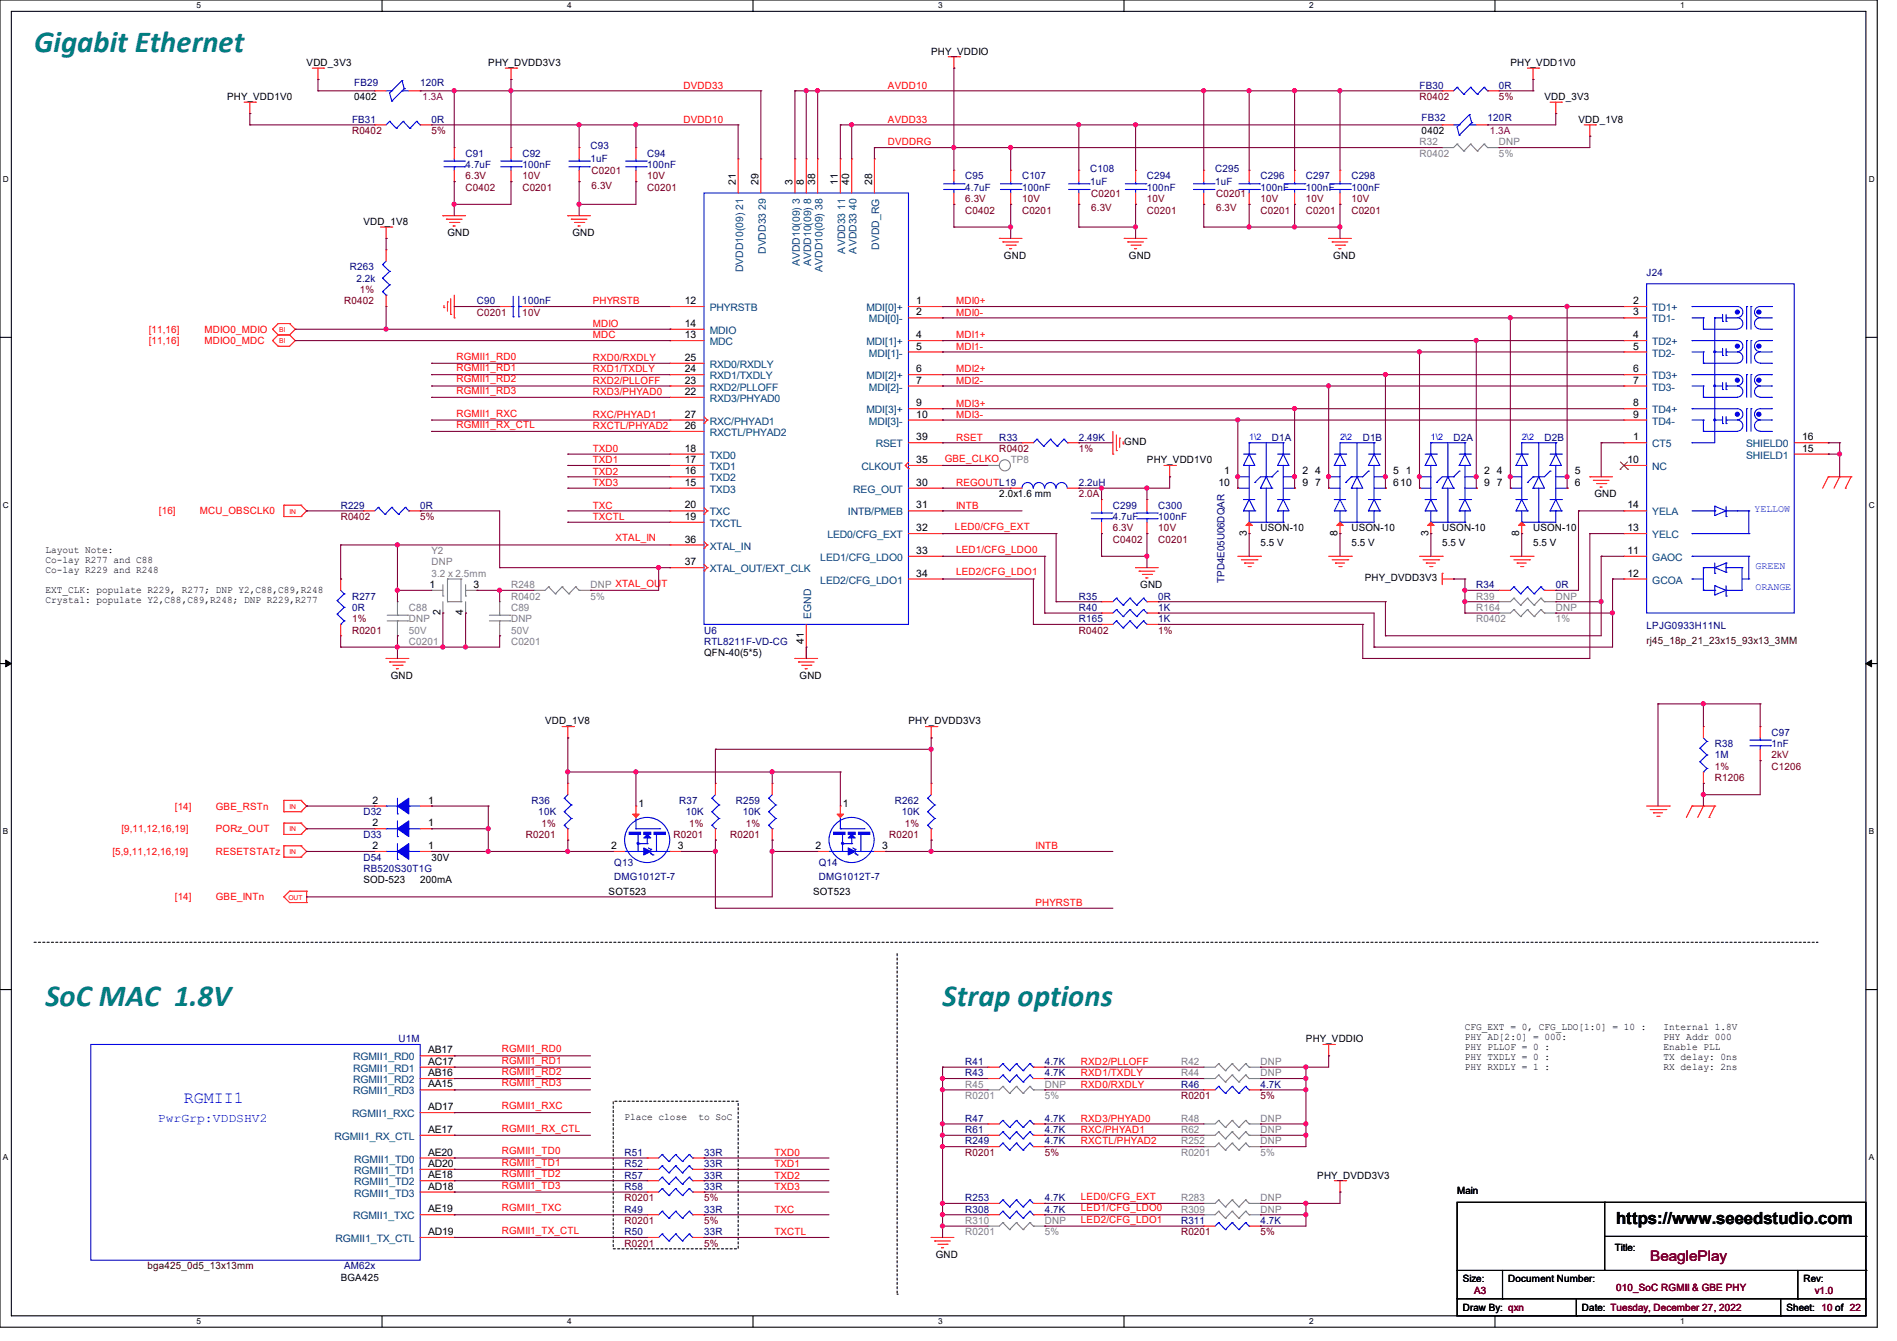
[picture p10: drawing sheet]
<svg xmlns="http://www.w3.org/2000/svg" width="297mm" height="210mm" viewBox="0 0 297 210" stroke-linecap="round" stroke-linejoin="round" font-family="sans-serif">
<defs><g id="words">
<g font-size="4.8" fill="#007f7f">
<text x="5.3" y="8.1">Gigabit Ethernet</text>
<text x="7.1" y="157.5">SoC MAC 1.8V</text>
<text x="147.6" y="157.5">Strap options</text>
</g>
<text font-size="2.6" fill="#00f" x="28.8" y="172.8">RGMII1</text>
<text font-size="2.6" x="253" y="191.8">https://www.seeedstudio.com</text>
<text font-size="2.3" fill="#7f0000" x="258.4" y="197.5">BeaglePlay</text>
<text font-size="1.9" fill="#00f" x="24.7" y="175.8">PwrGrp:VDDSHV2</text>
<g font-size="1.6">
<text x="48" y="10.3">VDD_3V3</text>
<text x="76.5" y="10.3">PHY_DVDD3V3</text>
<text x="145.8" y="8.6">PHY_VDDIO</text>
<text x="236.5" y="10.3">PHY_VDD1V0</text>
<text x="35.6" y="15.7">PHY_VDD1V0</text>
<text x="55.5" y="15.7">0402</text>
<text x="241.8" y="15.7">VDD_3V3</text>
<text x="222.6" y="21">0402</text>
<text x="247.1" y="19.2">VDD_1V8</text>
<text x="115.2" y="29" transform="rotate(-90 115.2 29)">21</text>
<text x="118.7" y="29" transform="rotate(-90 118.7 29)">29</text>
<text x="124.1" y="29" transform="rotate(-90 124.1 29)">3</text>
<text x="125.9" y="29" transform="rotate(-90 125.9 29)">8</text>
<text x="127.6" y="29" transform="rotate(-90 127.6 29)">38</text>
<text x="131.2" y="29" transform="rotate(-90 131.2 29)">11</text>
<text x="133" y="29" transform="rotate(-90 133 29)">40</text>
<text x="136.5" y="29" transform="rotate(-90 136.5 29)">28</text>
<text x="56.9" y="35.2">VDD_1V8</text>
<text x="70.1" y="37">GND</text>
<text x="89.6" y="37">GND</text>
<text x="157.2" y="40.6">GND</text>
<text x="176.7" y="40.6">GND</text>
<text x="208.7" y="40.6">GND</text>
<text x="107.2" y="47.6">12</text>
<text x="143.5" y="47.6">1</text>
<text x="255.7" y="47.6">2</text>
<text x="107.2" y="53">13</text>
<text x="107.2" y="51.2">14</text>
<text x="143.5" y="49.4">2</text>
<text x="143.5" y="53">4</text>
<text x="255.7" y="49.4">3</text>
<text x="255.7" y="53">4</text>
<text x="107.2" y="56.5">25</text>
<text x="107.2" y="58.3">24</text>
<text x="143.5" y="54.7">5</text>
<text x="143.5" y="58.3">6</text>
<text x="255.7" y="54.7">5</text>
<text x="255.7" y="58.3">6</text>
<text x="107.2" y="65.4">27</text>
<text x="107.2" y="60.1">23</text>
<text x="107.2" y="61.8">22</text>
<text x="143.5" y="60.1">7</text>
<text x="143.5" y="63.6">9</text>
<text x="143.5" y="65.4">10</text>
<text x="255.7" y="60.1">7</text>
<text x="255.7" y="63.6">8</text>
<text x="255.7" y="65.4">9</text>
<text x="107.2" y="67.2">26</text>
<text x="107.2" y="70.7">18</text>
<text x="143.5" y="69">39</text>
<text x="176" y="69.7">GND</text>
<text x="255.7" y="69">1</text>
<text x="282.1" y="69">16</text>
<text x="282.1" y="70.7">15</text>
<text x="107.2" y="72.5">17</text>
<text x="107.2" y="74.3">16</text>
<text x="107.2" y="76.1">15</text>
<text x="143.5" y="72.5">35</text>
<text x="143.5" y="76.1">30</text>
<text x="156.5" y="77.9">2.0x1.6 mm</text>
<text x="179.6" y="72.6">PHY_VDD1V0</text>
<text x="190.8" y="76.1">10</text>
<text x="191.7" y="74.3">1</text>
<text x="203.9" y="74.3">2</text>
<text x="203.9" y="76.1">9</text>
<text x="205.9" y="74.3">4</text>
<text x="205.9" y="76.1">7</text>
<text x="218.1" y="74.3">5</text>
<text x="218.1" y="76.1">610</text>
<text x="220.1" y="74.3">1</text>
<text x="232.4" y="74.3">2</text>
<text x="232.4" y="76.1">9</text>
<text x="234.4" y="74.3">4</text>
<text x="234.4" y="76.1">7</text>
<text x="246.6" y="74.3">5</text>
<text x="246.6" y="76.1">6</text>
<text x="249.6" y="77.9">GND</text>
<text x="254.8" y="72.5">10</text>
<text x="107.2" y="79.6">20</text>
<text x="107.2" y="81.4">19</text>
<text x="143.5" y="83.2">32</text>
<text x="143.5" y="79.6">31</text>
<text x="195.2" y="83.9" transform="rotate(-90 195.2 83.9)">3</text>
<text x="197.4" y="83.2">USON-10</text>
<text x="209.4" y="83.9" transform="rotate(-90 209.4 83.9)">8</text>
<text x="211.6" y="83.2">USON-10</text>
<text x="223.7" y="83.9" transform="rotate(-90 223.7 83.9)">3</text>
<text x="225.8" y="83.2">USON-10</text>
<text x="237.9" y="83.9" transform="rotate(-90 237.9 83.9)">8</text>
<text x="240" y="83.2">USON-10</text>
<text x="254.8" y="79.6">14</text>
<text x="254.8" y="83.2">13</text>
<text x="7.1" y="86.6">Layout Note:</text>
<text x="7.1" y="88.1">Co-lay R277 and C88</text>
<text x="7.1" y="89.7">Co-lay R229 and R248</text>
<text x="107.2" y="88.5">37</text>
<text x="107.2" y="85">36</text>
<text x="143.5" y="86.7">33</text>
<text x="197.4" y="85.6">5.5 V</text>
<text x="211.6" y="85.6">5.5 V</text>
<text x="225.8" y="85.6">5.5 V</text>
<text x="240" y="85.6">5.5 V</text>
<text x="254.8" y="86.7">11</text>
<text x="7.1" y="92.8">EXT_CLK: populate R229, R277; DNP Y2,C88,C89,R248</text>
<text x="7.1" y="94.4">Crystal: populate Y2,C88,C89,R248; DNP R229,R277</text>
<text x="67.2" y="92.1">1</text>
<text x="74.1" y="92.1">3</text>
<text x="143.5" y="90.3">34</text>
<text x="178.5" y="92.1">GND</text>
<text x="213.7" y="91.1">PHY_DVDD3V3</text>
<text x="254.8" y="90.3">12</text>
<text x="69" y="96.3" transform="rotate(-90 69 96.3)">2</text>
<text x="72.5" y="96.3" transform="rotate(-90 72.5 96.3)">4</text>
<text x="125.9" y="100.8" transform="rotate(-90 125.9 100.8)">41</text>
<text x="61.2" y="106.3">GND</text>
<text x="110.2" y="102.8">QFN-40(5*5)</text>
<text x="125.2" y="106.3">GND</text>
<text x="85.3" y="113.5">VDD_1V8</text>
<text x="142.2" y="113.5">PHY_DVDD3V3</text>
<text x="58.3" y="125.9">2</text>
<text x="67" y="125.9">1</text>
<text x="58.3" y="129.4">2</text>
<text x="67" y="129.4">1</text>
<text x="99.9" y="126.4">1</text>
<text x="132" y="126.4">1</text>
<text x="58.3" y="133">2</text>
<text x="67" y="133">1</text>
<text x="67.6" y="134.8">30V</text>
<text x="95.7" y="133">2</text>
<text x="106.1" y="133">3</text>
<text x="127.7" y="133">2</text>
<text x="138.1" y="133">3</text>
<text x="56.9" y="138.3">SOD-523</text>
<text x="65.8" y="138.3">200mA</text>
<text x="95.3" y="140.1">SOT523</text>
<text x="127.3" y="140.1">SOT523</text>
<text x="229.4" y="161.2">CFG_EXT = 0, CFG_LDO[1:0] = 10 :</text>
<text x="260.5" y="161.2">Internal 1.8V</text>
<text x="67" y="165">AB17</text>
<text x="67" y="166.8">AC17</text>
<text x="204.5" y="163.2">PHY_VDDIO</text>
<text x="229.4" y="162.8">PHY AD[2:0] = 000:</text>
<text x="229.4" y="164.4">PHY PLLOF = 0 :</text>
<text x="229.4" y="165.9">PHY TXDLY = 0 :</text>
<text x="229.4" y="167.5">PHY RXDLY = 1 :</text>
<text x="260.5" y="162.8">PHY Addr 000</text>
<text x="260.5" y="164.4">Enable PLL</text>
<text x="260.5" y="165.9">TX delay: 0ns</text>
<text x="260.5" y="167.5">RX delay: 2ns</text>
<text x="67" y="173.9">AD17</text>
<text x="67" y="168.5">AB16</text>
<text x="67" y="170.3">AA15</text>
<text x="67" y="177.4">AE17</text>
<text x="97.8" y="175.5">Place close</text>
<text x="109.3" y="175.5">to SoC</text>
<text x="67" y="181">AE20</text>
<text x="67" y="182.8">AD20</text>
<text x="67" y="184.5">AE18</text>
<text x="206.2" y="184.6">PHY_DVDD3V3</text>
<text x="67" y="189.9">AE19</text>
<text x="67" y="186.3">AD18</text>
<text x="228.1" y="187.1">Main</text>
<text x="67" y="193.4">AD19</text>
<text x="146.5" y="197">GND</text>
<text x="252.8" y="196">Title:</text>
<text x="53.3" y="200.6">BGA425</text>
<text x="229" y="200.7">Size:</text>
<text x="236.1" y="200.7">Document Number:</text>
<text x="282.4" y="200.7">Rev:</text>
<text x="229" y="205.4">Draw By: qxn</text>
<text x="247.7" y="205.4">Date: Tuesday, December 27, 2022</text>
<text x="279.7" y="205.4">Sheet: 10 of 22</text>
</g>
<g font-size="1.6" fill="#00007f">
<text x="55.5" y="13.5">FB29</text>
<text x="65.8" y="13.5">120R</text>
<text x="222.2" y="13.9">FB30</text>
<text x="234.7" y="13.9">0R</text>
<text x="55.1" y="19.2">FB31</text>
<text x="67.6" y="19.2">0R</text>
<text x="92.5" y="23.3">C93</text>
<text x="222.6" y="18.9">FB32</text>
<text x="232.9" y="18.9">120R</text>
<text x="72.9" y="24.6">C91</text>
<text x="72.9" y="26.3">4.7uF</text>
<text x="81.8" y="24.6">C92</text>
<text x="81.8" y="26.3">100nF</text>
<text x="92.5" y="25.4">1uF</text>
<text x="101.3" y="24.6">C94</text>
<text x="101.3" y="26.3">100nF</text>
<text x="151.1" y="28.1">C95</text>
<text x="151.1" y="29.9">4.7uF</text>
<text x="160" y="28.1">C107</text>
<text x="160" y="29.9">100nF</text>
<text x="170.7" y="26.9">C108</text>
<text x="170.7" y="29">1uF</text>
<text x="179.6" y="28.1">C294</text>
<text x="179.6" y="29.9">100nF</text>
<text x="190.2" y="26.9">C295</text>
<text x="190.2" y="29">1uF</text>
<text x="197.4" y="28.1">C296</text>
<text x="197.4" y="29.9">100nF</text>
<text x="204.5" y="28.1">C297</text>
<text x="204.5" y="29.9">100nF</text>
<text x="211.6" y="28.1">C298</text>
<text x="211.6" y="29.9">100nF</text>
<text x="54.8" y="42.3">R263</text>
<text x="55.8" y="44.1">2.2k</text>
<text x="74.7" y="47.7">C90</text>
<text x="81.8" y="47.7">100nF</text>
<text x="257.8" y="43.2">J24</text>
<text x="156.5" y="69">R33</text>
<text x="168.9" y="69">2.49K</text>
<text x="199.1" y="69">D1A</text>
<text x="213.4" y="69">D1B</text>
<text x="227.6" y="69">D2A</text>
<text x="241.8" y="69">D2B</text>
<text x="168.9" y="76.1">2.2uH</text>
<text x="53.3" y="79.7">R229</text>
<text x="65.8" y="79.7">0R</text>
<text x="174.2" y="79.7">C299</text>
<text x="174.2" y="81.4">4.7uF</text>
<text x="181.4" y="79.7">C300</text>
<text x="181.4" y="81.4">100nF</text>
<text x="55.1" y="93.9">R277</text>
<text x="55.1" y="95.7">0R</text>
<text x="168.9" y="93.9">R35</text>
<text x="168.9" y="95.7">R40</text>
<text x="181.4" y="93.9">0R</text>
<text x="181.4" y="95.7">1K</text>
<text x="191.7" y="91.2" transform="rotate(-90 191.7 91.2)">TPD4E05U06DQAR</text>
<text x="231.1" y="92.1">R34</text>
<text x="243.6" y="92.1">0R</text>
<text x="110.2" y="99.2">U6</text>
<text x="110.2" y="101">RTL8211F-VD-CG</text>
<text x="168.9" y="97.4">R165</text>
<text x="181.4" y="97.4">1K</text>
<text x="257.8" y="98.5">LPJG0933H11NL</text>
<text x="268.5" y="117">R38</text>
<text x="268.5" y="118.8">1M</text>
<text x="277.4" y="115.2">C97</text>
<text x="277.4" y="117">1nF</text>
<text x="83.2" y="125.9">R36</text>
<text x="106.3" y="125.9">R37</text>
<text x="115.2" y="125.9">R259</text>
<text x="140.1" y="125.9">R262</text>
<text x="56.9" y="127.7">D32</text>
<text x="56.9" y="131.2">D33</text>
<text x="84.3" y="127.7">10K</text>
<text x="107.4" y="127.7">10K</text>
<text x="116.3" y="127.7">10K</text>
<text x="141.2" y="127.7">10K</text>
<text x="56.9" y="134.8">D54</text>
<text x="56.9" y="136.6">RB520S30T1G</text>
<text x="96.2" y="135.7">Q13</text>
<text x="96.2" y="137.8">DMG1012T-7</text>
<text x="128.2" y="135.7">Q14</text>
<text x="128.2" y="137.8">DMG1012T-7</text>
<text x="62.4" y="163.2">U1M</text>
<text x="151.1" y="166.8">R41</text>
<text x="163.6" y="166.8">4.7K</text>
<text x="151.1" y="168.6">R43</text>
<text x="163.6" y="168.6">4.7K</text>
<text x="184.9" y="170.3">R46</text>
<text x="197.4" y="170.3">4.7K</text>
<text x="151.1" y="177.5">R61</text>
<text x="151.1" y="179.2">R249</text>
<text x="151.1" y="175.7">R47</text>
<text x="163.6" y="179.2">4.7K</text>
<text x="163.6" y="177.5">4.7K</text>
<text x="163.6" y="175.7">4.7K</text>
<text x="97.8" y="182.8">R52</text>
<text x="97.8" y="184.6">R57</text>
<text x="97.8" y="181">R51</text>
<text x="110.2" y="182.8">33R</text>
<text x="110.2" y="184.6">33R</text>
<text x="110.2" y="181">33R</text>
<text x="97.8" y="189.9">R49</text>
<text x="97.8" y="186.3">R58</text>
<text x="110.2" y="189.9">33R</text>
<text x="110.2" y="186.3">33R</text>
<text x="151.1" y="189.9">R308</text>
<text x="151.1" y="188.1">R253</text>
<text x="163.6" y="189.9">4.7K</text>
<text x="163.6" y="188.1">4.7K</text>
<text x="184.9" y="191.7">R311</text>
<text x="197.4" y="191.7">4.7K</text>
<text x="97.8" y="193.5">R50</text>
<text x="110.2" y="193.5">33R</text>
<text x="53.9" y="198.8">AM62x</text>
</g>
<g font-size="1.6" fill="#7f003f">
<text x="66.1" y="15.7">1.3A</text>
<text x="233.3" y="21">1.3A</text>
</g>
<g font-size="1.6" fill="#f00">
<text x="107" y="13.9">DVDD33</text>
<text x="139" y="13.9">AVDD10</text>
<text x="107" y="19.2">DVDD10</text>
<text x="139" y="19.2">AVDD33</text>
<text x="139" y="22.8">DVDDRG</text>
<text x="92.8" y="47.7">PHYRSTB</text>
<text x="149.7" y="47.7">MDI0+</text>
<text x="23.3" y="53.9">[11,16]</text>
<text x="23.3" y="52.1">[11,16]</text>
<text x="32" y="52.1">MDIO0_MDIO</text>
<text x="32" y="53.9">MDIO0_MDC</text>
<text x="92.8" y="53">MDC</text>
<text x="92.8" y="51.2">MDIO</text>
<text x="149.7" y="49.4">MDI0-</text>
<text x="149.7" y="53">MDI1+</text>
<text x="71.5" y="56.3">RGMII1_RD0</text>
<text x="71.5" y="58.1">RGMII1_RD1</text>
<text x="71.5" y="59.9">RGMII1_RD2</text>
<text x="92.8" y="56.6">RXD0/RXDLY</text>
<text x="92.8" y="58.3">RXD1/TXDLY</text>
<text x="149.7" y="54.8">MDI1-</text>
<text x="149.7" y="58.3">MDI2+</text>
<text x="71.5" y="61.7">RGMII1_RD3</text>
<text x="71.5" y="65.2">RGMII1_RXC</text>
<text x="92.8" y="60.1">RXD2/PLLOFF</text>
<text x="92.8" y="61.9">RXD3/PHYAD0</text>
<text x="92.8" y="65.4">RXC/PHYAD1</text>
<text x="149.7" y="60.1">MDI2-</text>
<text x="149.7" y="63.7">MDI3+</text>
<text x="149.7" y="65.4">MDI3-</text>
<text x="71.5" y="67">RGMII1_RX_CTL</text>
<text x="92.8" y="70.8">TXD0</text>
<text x="92.8" y="67.2">RXCTL/PHYAD2</text>
<text x="149.7" y="69">RSET</text>
<text x="92.8" y="72.6">TXD1</text>
<text x="92.8" y="74.3">TXD2</text>
<text x="92.8" y="76.1">TXD3</text>
<text x="147.9" y="72.3">GBE_CLKO</text>
<text x="149.7" y="76.1">REGOUTL19</text>
<text x="24.9" y="80.6">[16]</text>
<text x="31.3" y="80.6">MCU_OBSCLK0</text>
<text x="92.8" y="79.7">TXC</text>
<text x="92.8" y="81.4">TXCTL</text>
<text x="149.5" y="83">LED0/CFG_EXT</text>
<text x="149.7" y="79.7">INTB</text>
<text x="96.3" y="84.8">XTAL_IN</text>
<text x="149.7" y="86.6">LED1/CFG_LDO0</text>
<text x="149.7" y="90.1">LED2/CFG_LDO1</text>
<text x="19" y="130.3">[9,11,12,16,19]</text>
<text x="27.4" y="126.8">[14]</text>
<text x="33.8" y="126.8">GBE_RSTn</text>
<text x="33.8" y="130.3">PORz_OUT</text>
<text x="17.6" y="133.9">[5,9,11,12,16,19]</text>
<text x="33.8" y="133.9">RESETSTATz</text>
<text x="162.1" y="133">INTB</text>
<text x="27.4" y="141">[14]</text>
<text x="33.8" y="141">GBE_INTn</text>
<text x="162.1" y="141.9">PHYRSTB</text>
<text x="78.6" y="164.8">RGMII1_RD0</text>
<text x="78.6" y="166.6">RGMII1_RD1</text>
<text x="169.2" y="166.8">RXD2/PLLOFF</text>
<text x="78.6" y="168.4">RGMII1_RD2</text>
<text x="78.6" y="170.1">RGMII1_RD3</text>
<text x="78.6" y="173.7">RGMII1_RXC</text>
<text x="169.2" y="168.6">RXD1/TXDLY</text>
<text x="169.2" y="170.3">RXD0/RXDLY</text>
<text x="78.6" y="177.2">RGMII1_RX_CTL</text>
<text x="169.2" y="175.7">RXD3/PHYAD0</text>
<text x="169.2" y="177.5">RXC/PHYAD1</text>
<text x="169.2" y="179.2">RXCTL/PHYAD2</text>
<text x="78.6" y="180.8">RGMII1_TD0</text>
<text x="78.6" y="182.6">RGMII1_TD1</text>
<text x="78.6" y="184.4">RGMII1_TD2</text>
<text x="121.2" y="181">TXD0</text>
<text x="121.2" y="182.8">TXD1</text>
<text x="121.2" y="184.6">TXD2</text>
<text x="78.6" y="186.1">RGMII1_TD3</text>
<text x="78.6" y="189.7">RGMII1_TXC</text>
<text x="121.2" y="189.9">TXC</text>
<text x="121.2" y="186.3">TXD3</text>
<text x="169.2" y="187.9">LED0/CFG_EXT</text>
<text x="169.2" y="189.7">LED1/CFG_LDO0</text>
<text x="169.2" y="191.5">LED2/CFG_LDO1</text>
<text x="78.6" y="193.2">RGMII1_TX_CTL</text>
<text x="121.2" y="193.5">TXCTL</text>
</g>
<g font-size="1.6" fill="#7f0000">
<text x="222.2" y="15.7">R0402</text>
<text x="234.7" y="15.7">5%</text>
<text x="55.1" y="21">R0402</text>
<text x="67.6" y="21">5%</text>
<text x="72.9" y="29.9">C0402</text>
<text x="72.9" y="28.1">6.3V</text>
<text x="81.8" y="29.9">C0201</text>
<text x="81.8" y="28.1">10V</text>
<text x="92.6" y="27.2">C0201</text>
<text x="92.6" y="29.5">6.3V</text>
<text x="101.3" y="29.9">C0201</text>
<text x="101.3" y="28.1">10V</text>
<text x="151.1" y="33.4">C0402</text>
<text x="151.1" y="31.7">6.3V</text>
<text x="160" y="33.4">C0201</text>
<text x="160" y="31.7">10V</text>
<text x="170.9" y="30.8">C0201</text>
<text x="170.9" y="33.1">6.3V</text>
<text x="179.6" y="33.4">C0201</text>
<text x="179.6" y="31.7">10V</text>
<text x="190.4" y="30.8">C0201</text>
<text x="190.4" y="33.1">6.3V</text>
<text x="197.4" y="33.4">C0201</text>
<text x="197.4" y="31.7">10V</text>
<text x="204.5" y="33.4">C0201</text>
<text x="204.5" y="31.7">10V</text>
<text x="211.6" y="33.4">C0201</text>
<text x="211.6" y="31.7">10V</text>
<text x="53.9" y="47.7">R0402</text>
<text x="56.3" y="45.9">1%</text>
<text x="74.7" y="49.4">C0201</text>
<text x="81.8" y="49.4">10V</text>
<text x="156.5" y="70.8">R0402</text>
<text x="168.9" y="70.8">1%</text>
<text x="168.9" y="77.9">2.0A</text>
<text x="53.3" y="81.4">R0402</text>
<text x="65.8" y="81.4">5%</text>
<text x="174.2" y="83.2">6.3V</text>
<text x="181.4" y="83.2">10V</text>
<text x="174.2" y="85">C0402</text>
<text x="181.4" y="85">C0201</text>
<text x="55.1" y="97.4">1%</text>
<text x="55.1" y="99.2">R0201</text>
<text x="168.9" y="99.2">R0402</text>
<text x="181.4" y="99.2">1%</text>
<text x="277.4" y="118.8">2kV</text>
<text x="268.5" y="120.6">1%</text>
<text x="268.5" y="122.3">R1206</text>
<text x="277.4" y="120.6">C1206</text>
<text x="82.3" y="131.2">R0201</text>
<text x="84.8" y="129.5">1%</text>
<text x="105.5" y="131.2">R0201</text>
<text x="107.9" y="129.5">1%</text>
<text x="114.3" y="131.2">R0201</text>
<text x="116.8" y="129.5">1%</text>
<text x="139.2" y="131.2">R0201</text>
<text x="141.7" y="129.5">1%</text>
<text x="184.9" y="172.1">R0201</text>
<text x="197.4" y="172.1">5%</text>
<text x="151.1" y="181">R0201</text>
<text x="163.6" y="181">5%</text>
<text x="97.8" y="191.7">R0201</text>
<text x="97.8" y="188.1">R0201</text>
<text x="110.2" y="191.7">5%</text>
<text x="110.2" y="188.1">5%</text>
<text x="97.8" y="195.2">R0201</text>
<text x="110.2" y="195.2">5%</text>
<text x="184.9" y="193.5">R0201</text>
<text x="197.4" y="193.5">5%</text>
<text x="230.8" y="202.7">A3</text>
<text x="253" y="202.2">010_SoC RGMII &amp; GBE PHY</text>
<text x="284.1" y="202.7">v1.0</text>
</g>
<g font-size="1.6" fill="#7f7f7f">
<text x="222.2" y="22.8">R32</text>
<text x="234.7" y="22.8">DNP</text>
<text x="222.2" y="24.6">R0402</text>
<text x="234.7" y="24.6">5%</text>
<text x="158.2" y="72.6">TP8</text>
<text x="67.6" y="86.8">Y2</text>
<text x="67.6" y="88.6">DNP</text>
<text x="64" y="95.7">C88</text>
<text x="67.6" y="90.3">3.2 x 2.5mm</text>
<text x="80" y="93.9">R0402</text>
<text x="80" y="95.7">C89</text>
<text x="80" y="92.1">R248</text>
<text x="92.5" y="92.1">DNP XTAL_OUT</text>
<text x="92.5" y="93.9">5%</text>
<text x="231.1" y="93.9">R39</text>
<text x="231.1" y="95.7">R164</text>
<text x="243.6" y="93.9">DNP</text>
<text x="243.6" y="95.7">DNP</text>
<text x="64" y="97.4">DNP</text>
<text x="64" y="101">C0201</text>
<text x="64" y="99.2">50V</text>
<text x="80" y="97.4">DNP</text>
<text x="80" y="101">C0201</text>
<text x="80" y="99.2">50V</text>
<text x="231.1" y="97.4">R0402</text>
<text x="243.6" y="97.4">1%</text>
<text x="184.9" y="166.8">R42</text>
<text x="197.4" y="166.8">DNP</text>
<text x="151.1" y="172.1">R0201</text>
<text x="151.1" y="170.3">R45</text>
<text x="163.6" y="170.3">DNP</text>
<text x="163.6" y="172.1">5%</text>
<text x="184.9" y="168.6">R44</text>
<text x="197.4" y="168.6">DNP</text>
<text x="184.9" y="177.5">R62</text>
<text x="184.9" y="179.2">R252</text>
<text x="184.9" y="175.7">R48</text>
<text x="197.4" y="177.5">DNP</text>
<text x="197.4" y="179.2">DNP</text>
<text x="197.4" y="175.7">DNP</text>
<text x="184.9" y="181">R0201</text>
<text x="197.4" y="181">5%</text>
<text x="151.1" y="191.7">R310</text>
<text x="163.6" y="191.7">DNP</text>
<text x="184.9" y="189.9">R309</text>
<text x="184.9" y="188.1">R283</text>
<text x="197.4" y="189.9">DNP</text>
<text x="197.4" y="188.1">DNP</text>
<text x="151.1" y="193.5">R0201</text>
<text x="163.6" y="193.5">5%</text>
</g>
<g font-size="1.6" fill="#003f7f">
<text x="119.9" y="39.8" transform="rotate(-90 119.9 39.8)">DVDD33 29</text>
<text x="125.2" y="41.7" transform="rotate(-90 125.2 41.7)">AVDD10(09) 3</text>
<text x="127" y="41.7" transform="rotate(-90 127 41.7)">AVDD10(09) 8</text>
<text x="132.3" y="39.7" transform="rotate(-90 132.3 39.7)">AVDD33 11</text>
<text x="134.1" y="39.7" transform="rotate(-90 134.1 39.7)">AVDD33 40</text>
<text x="137.7" y="39.1" transform="rotate(-90 137.7 39.1)">DVDD_RG</text>
<text x="116.3" y="42.7" transform="rotate(-90 116.3 42.7)">DVDD10(09) 21</text>
<text x="128.8" y="42.6" transform="rotate(-90 128.8 42.6)">AVDD10(09) 38</text>
<text x="111.1" y="48.7">PHYRSTB</text>
<text x="111.1" y="52.3">MDIO</text>
<text x="135.7" y="48.7">MDI[0]+</text>
<text x="136.1" y="50.5">MDI[0]-</text>
<text x="258.7" y="48.7">TD1+</text>
<text x="258.7" y="50.5">TD1-</text>
<text x="111.1" y="54.1">MDC</text>
<text x="111.1" y="57.6">RXD0/RXDLY</text>
<text x="111.1" y="59.4">RXD1/TXDLY</text>
<text x="135.7" y="54.1">MDI[1]+</text>
<text x="135.7" y="59.4">MDI[2]+</text>
<text x="136.1" y="55.8">MDI[1]-</text>
<text x="258.7" y="54.1">TD2+</text>
<text x="258.7" y="55.8">TD2-</text>
<text x="258.7" y="59.4">TD3+</text>
<text x="111.1" y="61.2">RXD2/PLLOFF</text>
<text x="111.1" y="63">RXD3/PHYAD0</text>
<text x="135.7" y="64.7">MDI[3]+</text>
<text x="136.1" y="61.2">MDI[2]-</text>
<text x="258.7" y="61.2">TD3-</text>
<text x="258.7" y="64.7">TD4+</text>
<text x="111.1" y="68.3">RXCTL/PHYAD2</text>
<text x="111.1" y="66.5">RXC/PHYAD1</text>
<text x="111.1" y="71.8">TXD0</text>
<text x="136.1" y="66.5">MDI[3]-</text>
<text x="137.1" y="70.1">RSET</text>
<text x="258.7" y="70.1">CT5</text>
<text x="258.7" y="66.5">TD4-</text>
<text x="273.4" y="70.1">SHIELD0</text>
<text x="273.4" y="71.8">SHIELD1</text>
<text x="111.1" y="73.6">TXD1</text>
<text x="111.1" y="75.4">TXD2</text>
<text x="111.1" y="77.2">TXD3</text>
<text x="133.6" y="77.2">REG_OUT</text>
<text x="134.9" y="73.6">CLKOUT</text>
<text x="258.7" y="73.6">NC</text>
<text x="111.1" y="80.7">TXC</text>
<text x="111.1" y="82.5">TXCTL</text>
<text x="132.8" y="80.7">INTB/PMEB</text>
<text x="258.7" y="80.7">YELA</text>
<text x="111.1" y="89.6">XTAL_OUT/EXT_CLK</text>
<text x="111.1" y="86.1">XTAL_IN</text>
<text x="128.4" y="87.8">LED1/CFG_LDO0</text>
<text x="129.5" y="84.3">LED0/CFG_EXT</text>
<text x="258.7" y="87.8">GAOC</text>
<text x="258.7" y="84.3">YELC</text>
<text x="128.4" y="91.4">LED2/CFG_LDO1</text>
<text x="258.7" y="91.4">GCOA</text>
<text x="127" y="96.9" transform="rotate(-90 127 96.9)">EGND</text>
<text x="55.3" y="166.1">RGMII1_RD0</text>
<text x="55.3" y="167.9">RGMII1_RD1</text>
<text x="55.3" y="169.6">RGMII1_RD2</text>
<text x="55.3" y="171.4">RGMII1_RD3</text>
<text x="52.4" y="178.5">RGMII1_RX_CTL</text>
<text x="55.1" y="175">RGMII1_RXC</text>
<text x="55.5" y="182.1">RGMII1_TD0</text>
<text x="55.5" y="183.9">RGMII1_TD1</text>
<text x="55.5" y="185.6">RGMII1_TD2</text>
<text x="55.3" y="191">RGMII1_TXC</text>
<text x="55.5" y="187.4">RGMII1_TD3</text>
<text x="52.5" y="194.5">RGMII1_TX_CTL</text>
</g>
<g font-size="1.6" fill="#00f">
<text x="274.7" y="80.2">YELLOW</text>
<text x="274.9" y="89.1">GREEN</text>
<text x="274.9" y="92.5">ORANGE</text>
</g>
<g font-size="1.6" fill="#3f0000">
<text x="257.8" y="100.8">rj45_18p_21_23x15_93x13_3MM</text>
<text x="23.1" y="198.8">bga425_0d5_13x13mm</text>
</g>
<g font-size="1.4" fill="#00f">
<text x="195.6" y="68.9">1\2</text>
<text x="209.8" y="68.9">2\2</text>
<text x="224" y="68.9">1\2</text>
<text x="238.3" y="68.9">2\2</text>
</g>
<g font-size="1.3">
<text x="30.8" y="1.3">5</text>
<text x="88.8" y="1.3">4</text>
<text x="146.9" y="1.3">3</text>
<text x="205" y="1.3">2</text>
<text x="263.1" y="1.3">1</text>
<text x=".5" y="28.4">D</text>
<text x="292.6" y="28.4">D</text>
<text x=".5" y="79.5">C</text>
<text x="292.6" y="79.5">C</text>
<text x=".5" y="130.6">B</text>
<text x="292.6" y="130.6">B</text>
<text x=".5" y="181.7">A</text>
<text x="292.6" y="181.7">A</text>
<text x="30.8" y="207.4">5</text>
<text x="88.8" y="207.4">4</text>
<text x="146.9" y="207.4">3</text>
<text x="205" y="207.4">2</text>
<text x="263.1" y="207.4">1</text>
</g>
<g font-size="1.1" fill="#f00">
<text x="43.7" y="52">BI</text>
<text x="43.7" y="53.8">BI</text>
<text x="45.3" y="80.4">IN</text>
<text x="45.3" y="126.7">IN</text>
<text x="45.3" y="130.2">IN</text>
<text x="45.3" y="133.8">IN</text>
<text x="45.2" y="140.9">OUT</text>
</g>
</g></defs>
<path d="M0 0h293.9v207.9h-293.9zM1.8 1.8h290.3v204.3h-290.3z" fill="none" stroke="#000" stroke-width=".17"/>
<g fill="#fff">
<path d="M30.8 .2h.7v1.4h-.7z"/>
<path d="M30.8 206.2h.7v1.4h-.7z"/>
</g>
<path d="M59.8 0v1.8M59.8 206.1v1.8" fill="none" stroke="#000" stroke-width=".17"/>
<g fill="#fff">
<path d="M88.8 .2h.7v1.4h-.7z"/>
<path d="M88.8 206.2h.7v1.4h-.7z"/>
</g>
<path d="M117.9 0v1.8M117.9 206.1v1.8" fill="none" stroke="#000" stroke-width=".17"/>
<g fill="#fff">
<path d="M146.9 .2h.7v1.4h-.7z"/>
<path d="M146.9 206.2h.7v1.4h-.7z"/>
</g>
<path d="M176 0v1.8M176 206.1v1.8" fill="none" stroke="#000" stroke-width=".17"/>
<g fill="#fff">
<path d="M205 .2h.7v1.4h-.7z"/>
<path d="M205 206.2h.7v1.4h-.7z"/>
</g>
<path d="M234.1 0v1.8M234.1 206.1v1.8" fill="none" stroke="#000" stroke-width=".17"/>
<g fill="#fff">
<path d="M263.1 .2h.6v1.4h-.6z"/>
<path d="M263.1 206.2h.6v1.4h-.6z"/>
<path d="M.5 27.3h.9v1.4h-.9z"/>
<path d="M292.6 27.3h.9v1.4h-.9z"/>
<path d="M.5 78.4h.9v1.4h-.9z"/>
<path d="M292.6 78.4h.9v1.4h-.9z"/>
</g>
<path d="M0 52.8h1.8M292.1 52.8h1.8" fill="none" stroke="#000" stroke-width=".17"/>
<g fill="#fff">
<path d="M.5 129.5h.8v1.4h-.8z"/>
<path d="M292.6 129.5h.8v1.4h-.8z"/>
</g>
<path d="M0 103.9h1.8M292.1 103.9h1.8" fill="none" stroke="#000" stroke-width=".17"/>
<path d="M.9 103.4l.9 .5-.9 .5zM292.1 103.9l.9-.5v1z" fill="#000" stroke="#000" stroke-width=".16"/>
<g fill="#fff">
<path d="M.5 180.5h.8v1.4h-.8z"/>
<path d="M292.6 180.5h.8v1.4h-.8z"/>
</g>
<g fill="none" stroke="#000" stroke-width=".17">
<path d="M0 155h1.8M292.1 155h1.8M228.1 188.3h64v17.8h-64zM228.1 199h64M235.2 199v4.4M251.2 188.3h.1M251.2 188.3v10.7M251.2 193.6h40.9M281.5 199v4.4M292.1 199h.1M292.1 193.6h.1M228.1 203.4h.1"/>
<path d="M228.1 203.4h64M235.2 203.4h.1M246.8 206.1h.1M246.8 203.4v2.7M278.8 206.1h.1M278.8 203.4v2.7M281.5 203.4h.1"/>
</g>
<path d="M5.3 147.6h279.2M140.5 149.4v53.3M284.5 147.6h.1M96 172.5h19.6v23.1h-19.6zM140.5 202.7h.1" fill="none" stroke="#000" stroke-width=".17" stroke-dasharray=".3"/>
<g fill="none" stroke="#f00" stroke-width=".17">
<path d="M38.2 16h1.8M39.1 17.8h.1M39.1 16v1.8M40 16h.1M48.9 10.7h1.8M49.8 12.4h.1M49.8 10.7v1.7M50.7 10.7h.1M58.7 14.2h.1M58.7 19.6h.1M58.7 19.6h1.8M58.7 14.2h1.8"/>
<path d="M64 14.2h1.8M65.8 14.2h.1M65.8 19.6h1.8M67.6 19.6h.1M79.1 10.7h1.8M80 12.4h.1M80 10.7v1.7M80.9 10.7h.1M148.5 8.9h1.7M149.4 10.7h.1M149.4 8.9v1.8M150.2 8.9h.1"/>
<path d="M225.8 19.6h.1M225.8 14.2h.1M225.8 19.6h1.8M225.8 14.2h1.8M231.1 19.6h1.8M232.9 19.6h.1M232.9 14.2h1.8M234.7 14.2h.1M239.1 10.7h1.8M240 12.4h.1M240 10.7v1.7M240.9 10.7h.1"/>
<path d="M242.7 16h1.8M243.6 17.8h.1M243.6 16v1.8M244.5 16h.1M248 19.6h1.8M248.9 19.6v1.7M249.8 19.6h.1M59.6 35.6h1.7M60.5 37.3h.1M60.5 39.1h.1M60.5 35.6v1.7M60.5 39.1v1.8"/>
<path d="M61.3 35.6h.1M69.3 33.8h.1M69.3 33.8h3.6M69.9 34.3h.1M69.9 34.3h2.4M70.4 34.8h1.4M71 35.4h.1M71 35.4h.3M71.1 23.1h.1M71.1 28.4h.1M71.1 23.1v1.8M71.1 26.7v1.7"/>
<path d="M71.8 34.8h.1M80 23.1h.1M80 28.4h.1M80 23.1v1.8M80 26.7v1.7M88.9 33.8h.1M88.9 33.8h3.6M89.5 34.3h.1M89.5 34.3h2.4M90 34.8h1.4M90.5 35.4h.1M90.5 35.4h.3"/>
<path d="M90.7 23.1h.1M90.7 28.4h.1M90.7 23.1v1.8M90.7 26.7v1.7M91.4 34.8h.1M99.6 23.1h.1M99.6 28.4h.1M99.6 23.1v1.8M99.6 26.7v1.7M115.6 24.9h.1M115.6 24.9v5.3M119.1 24.9h.1"/>
<path d="M119.1 24.9v5.3M124.5 24.9h.1M124.5 24.9v5.3M126.2 24.9h.1M126.2 24.9v5.3M128 24.9h.1M128 24.9v5.3M131.6 24.9h.1M131.6 24.9v5.3M133.4 24.9h.1M133.4 24.9v5.3M136.9 24.9h.1"/>
<path d="M136.9 24.9v5.3M149.4 26.7h.1M149.4 32h.1M149.4 26.7v1.7M149.4 30.2v1.8M156.5 37.3h.1M156.5 37.3h3.5M157 37.9h.1M157 37.9h2.5M157.5 38.4h1.5M158.1 38.9h.1M158.1 38.9h.3"/>
<path d="M158.2 26.7h.1M158.2 32h.1M158.2 26.7v1.7M158.2 30.2v1.8M159 38.4h.1M168.9 26.7h.1M168.9 32h.1M168.9 26.7v1.7M168.9 30.2v1.8M176 37.3h.1M176 37.3h3.6M176.6 37.9h.1"/>
<path d="M176.6 37.9h2.4M177.1 38.4h1.4M177.6 38.9h.1M177.6 38.9h.4M177.8 26.7h.1M177.8 32h.1M177.8 26.7v1.7M177.8 30.2v1.8M178.5 38.4h.1M188.5 26.7h.1M188.5 32h.1M188.5 26.7v1.7"/>
<path d="M188.5 30.2v1.8M195.6 26.7h.1M195.6 32h.1M195.6 26.7v1.7M195.6 30.2v1.8M202.7 26.7h.1M202.7 32h.1M202.7 26.7v1.7M202.7 30.2v1.8M208 37.3h.1M208 37.3h3.6M208.6 37.9h.1"/>
<path d="M208.6 37.9h2.4M209.1 38.4h1.4M209.6 38.9h.1M209.6 38.9h.4M209.8 26.7h.1M209.8 32h.1M209.8 26.7v1.7M209.8 30.2v1.8M210.5 38.4h.1M248.9 21.3h.1M42.7 51.6h.1M42.7 53.3h.1"/>
<path d="M42.7 51.6l.9 .9M42.7 53.3l.9 .9M43.6 50.7h.1M43.6 52.5h.1M43.6 54.2h.1M43.6 50.7h1.7M43.6 50.7l-.9 .9M43.6 52.5h1.7M43.6 52.5l-.9 .8M45.3 50.7h.1M45.3 52.5h.1M45.3 50.7l.9 .9"/>
<path d="M45.3 52.5l.9 .8M46.2 51.6h.1M46.2 53.3h.1M46.2 51.6l-.9 .9M46.2 53.3l-.9 .9h-1.7M60.5 48h.1M60.5 46.2v1.8M69.5 48.2h.1M69.5 47.8v.4M70.1 47.3h.1M70.1 47.3v1.4M70.6 49.2h.1"/>
<path d="M70.6 46.8v2.4M71.1 49.8h.1M71.1 46.2v3.6M78.2 48h.1M78.2 48h1.8M81.8 48h1.8M83.6 48h.1M104.9 48h.1M104.9 53.3h.1M104.9 51.6h.1M104.9 56.9h.1M104.9 58.7h.1"/>
<path d="M104.9 48h5.3M104.9 53.3h5.3M104.9 58.7h5.3M104.9 51.6h5.3M104.9 56.9h5.3M142.2 48h5.4M142.2 49.8h5.4M142.2 53.3h5.4M142.2 55.1h5.4M142.2 58.7h5.4M147.6 48h.1M147.6 49.8h.1"/>
<path d="M147.6 53.3h.1M147.6 55.1h.1M147.6 58.7h.1M254.3 48h.1M254.3 49.8h.1M254.3 53.3h.1M254.3 55.1h.1M254.3 58.7h.1M254.3 48h3.5M254.3 49.8h3.5M254.3 53.3h3.5M254.3 55.1h3.5"/>
<path d="M254.3 58.7h3.5M44.5 79.1h.1M44.5 79.1v1.8M44.5 79.1h2.6M47.1 79.1h.1M47.1 79.1l.9 .9M104.9 67.6h.1M104.9 65.8h.1M104.9 71.1h.1M104.9 72.9h.1M104.9 74.7h.1M104.9 76.5h.1"/>
<path d="M104.9 60.5h.1M104.9 62.2h.1M104.9 74.7h5.3M104.9 72.9h5.3M104.9 71.1h5.3M104.9 60.5h5.3M104.9 65.8h5.3M104.9 67.6h5.3M104.9 76.5h5.3M104.9 62.2h5.3M110.2 66.3h.1M110.2 65.3l.5 .5"/>
<path d="M110.2 79.5l.5 .5M110.7 65.8h.1M110.7 65.8l-.5 .5M141.7 72.9h.1M141.7 72.9l.5 .5M142.2 73.4h.1M142.2 72.9h5.4M142.2 69.3h5.4M142.2 60.5h5.4M142.2 64h5.4M142.2 65.8h5.4M142.2 76.5h5.4"/>
<path d="M142.2 72.4l-.5 .5M147.6 72.9h.1M147.6 76.5h.1M147.6 69.3h.1M147.6 60.5h.1M147.6 64h.1M147.6 65.8h.1M158.2 76.5h.1M158.2 76.5h1.8M160 69.3h.1M160 69.3h1.8M167.1 69.3h1.8"/>
<path d="M167.1 76.5h1.8M168.9 76.5h.1M168.9 69.3h.1M172.5 78.2h.1M172.5 78.2v1.8M174.2 71.1h.1M174.2 67.6v3.5M174.8 70.6h.1M174.8 68.1v2.5M175.3 68.6h.1M175.3 68.6v1.5M175.9 69.5h.1"/>
<path d="M175.9 69.2v.3M179.6 78.2h.1M179.6 78.2v1.8M182.2 72.9h1.8M183.1 74.7h.1M183.1 72.9v1.8M184 72.9h.1M193.8 74.7h.1M193.8 76.5h.1M202.7 74.7h.1M202.7 76.5h.1M208 74.7h.1"/>
<path d="M208 76.5h.1M216.9 74.7h.1M216.9 76.5h.1M222.3 74.7h.1M222.3 76.5h.1M231.1 74.7h.1M231.1 76.5h.1M236.5 74.7h.1M236.5 76.5h.1M245.4 74.7h.1M245.4 76.5h.1M248.9 74.7h.1"/>
<path d="M248.9 74.7h3.6M249.5 75.2h.1M249.5 75.2h2.4M250 75.7h1.4M250.5 76.3h.1M250.5 76.3h.4M251.4 75.7h.1M254.3 69.3h.1M254.3 72.9h.1M254.3 60.5h.1M254.3 64h.1M254.3 65.8h.1"/>
<path d="M254.3 72.9h3.5M254.3 69.3h3.5M254.3 60.5h3.5M254.3 64h3.5M254.3 65.8h3.5M280.9 69.3h5.4M280.9 71.1h5.4M286.3 74.7h.1M286.3 69.3h.1M286.3 71.1h.1M286.3 74.7l-.9 1.8M286.3 74.7h3.5"/>
<path d="M288 74.7h.1M288 74.7l-.9 1.8M288.9 76.5h.1M289.8 74.7h.1M289.8 74.7l-.9 1.8M44.5 80.9h.1M44.5 80.9h2.6M47.1 80.9h.1M48 80h.1M48 80l-.9 .9M53.3 90.7h.1M53.3 99.6h.1"/>
<path d="M53.3 90.7v1.8M53.3 97.8v1.8M56.9 80h.1M56.9 80h1.8M64 80h1.8M65.8 80h.1M104.9 80h.1M104.9 81.8h.1M104.9 88.9h.1M104.9 85.3h.1M104.9 88.9h5.3M104.9 80h5.3"/>
<path d="M104.9 81.8h5.3M104.9 85.3h5.3M110.2 80.5h.1M110.2 89.4h.1M110.2 85.9h.1M110.2 88.4l.5 .5M110.2 84.8l.5 .5M110.7 80h.1M110.7 88.9h.1M110.7 85.3h.1M110.7 80l-.5 .5M110.7 88.9l-.5 .5"/>
<path d="M110.7 85.3l-.5 .6M126.2 97.8v5.3M142.2 87.1h5.4M142.2 90.7h5.4M142.2 80h5.4M142.2 83.6h5.4M147.6 90.7h.1M147.6 83.6h.1M147.6 80h.1M147.6 87.1h.1M172.5 94.2h.1M172.5 83.6h.1"/>
<path d="M172.5 96h.1M172.5 97.8h.1M172.5 94.2h1.7M172.5 81.8v1.8M172.5 96h1.7M172.5 97.8h1.7M177.8 88.9h.1M177.8 88.9h3.6M178.4 89.5h.1M178.4 89.5h2.4M178.9 90h1.4M179.4 90.5h.1"/>
<path d="M179.4 90.5h.3M179.6 83.6h.1M179.6 94.2h1.8M179.6 81.8v1.8M179.6 96h1.8M179.6 97.8h1.8M180.3 90h.1M181.4 94.2h.1M181.4 96h.1M181.4 97.8h.1M193.8 87.1h3.6M194.4 87.7h2.4"/>
<path d="M194.9 88.2h.1M194.9 88.2h1.4M195.4 88.7h.3M195.6 83.6h.1M195.6 81.8v1.8M195.7 88.7h.1M196.8 87.7h.1M197.4 87.1h.1M208 87.1h3.6M208.6 87.7h2.4M209.1 88.2h.1M209.1 88.2h1.4"/>
<path d="M209.6 88.7h.4M209.8 83.6h.1M209.8 81.8v1.8M210 88.7h.1M211 87.7h.1M211.6 87.1h.1M222.3 87.1h3.5M222.8 87.7h2.5M223.3 88.2h.1M223.3 88.2h1.4M223.9 88.7h.3M224 83.6h.1"/>
<path d="M224 81.8v1.8M224.2 88.7h.1M225.3 87.7h.1M225.8 87.1h.1M225.8 89.8h.1M225.8 90.7h1.8M225.8 89.8v1.8M227.6 90.7h.1M234.7 92.5h.1M234.7 92.5h1.8M236.5 87.1h3.5M237 87.7h2.5"/>
<path d="M237.5 88.2h.1M237.5 88.2h1.5M238.1 88.7h.3M238.3 83.6h.1M238.3 81.8v1.8M238.4 88.7h.1M239.5 87.7h.1M240 87.1h.1M241.8 92.5h1.8M243.6 92.5h.1M254.3 87.1h.1M254.3 90.7h.1"/>
<path d="M254.3 80h.1M254.3 83.6h.1M254.3 87.1h3.5M254.3 90.7h3.5M254.3 80h3.5M254.3 83.6h3.5M60.5 103.1h.1M60.5 103.1h3.5M61 103.7h.1M61 103.7h2.5M61.5 104.2h1.4M62.1 104.7h.1"/>
<path d="M62.1 104.7h.3M62.9 104.2h.1M88 113.8h1.8M88.9 115.6h.1M88.9 113.8v1.8M89.8 113.8h.1M124.5 103.1h.1M124.5 103.1h3.5M125 103.7h.1M125 103.7h2.5M125.5 104.2h1.5M126.1 104.7h.1"/>
<path d="M126.1 104.7h.3M126.2 103.1h.1M127 104.2h.1M144.9 113.8h1.8M145.8 115.6h.1M145.8 113.8v1.8M146.7 113.8h.1M266.7 113.8h.1M266.7 113.8v1.8M275.6 113.8h.1M275.6 119.1h.1M275.6 113.8v1.8"/>
<path d="M275.6 117.3v1.8M44.5 125.3h.1M44.5 127.1h.1M44.5 128.9h.1M44.5 130.7h.1M44.5 132.5h.1M44.5 134.2h.1M44.5 127.1h2.6M44.5 125.3h2.6M44.5 125.3v1.8M44.5 128.9v1.8M44.5 132.5v1.7"/>
<path d="M44.5 130.7h2.6M44.5 128.9h2.6M44.5 134.2h2.6M44.5 132.5h2.6M45.3 139.6h.1M45.3 139.6l-.8 .9M45.3 139.6h2.7M47.1 125.3h.1M47.1 127.1h.1M47.1 128.9h.1M47.1 130.7h.1M47.1 132.5h.1"/>
<path d="M47.1 134.2h.1M47.1 125.3l.9 .9M47.1 128.9l.9 .9M47.1 132.5l.9 .9M48 139.6h.1M48 126.2h.1M48 129.8h.1M48 133.4h.1M48 139.6v1.8M48 126.2l-.9 .9M48 129.8l-.9 .9M48 133.4l-.9 .8"/>
<path d="M58.7 126.2h.1M58.7 129.8h.1M58.7 133.4h.1M58.7 126.2h1.8M58.7 133.4h1.8M58.7 129.8h1.8M65.8 126.2h1.8M65.8 133.4h1.8M65.8 129.8h1.8M67.6 126.2h.1M67.6 129.8h.1M67.6 133.4h.1"/>
<path d="M88.9 122.7h.1M88.9 131.6h.1M88.9 122.7v1.8M88.9 129.8v1.8M96 133.4h.1M96 133.4h1.8M99.6 126.2h.1M99.6 126.2v1.8M104.9 133.4h1.8M106.7 133.4h.1M112 122.7h.1M112 131.6h.1"/>
<path d="M112 122.7v1.8M112 129.8v1.8M120.9 122.7h.1M120.9 131.6h.1M120.9 122.7v1.8M120.9 129.8v1.8M128 133.4h.1M128 133.4h1.8M131.6 126.2h.1M131.6 126.2v1.8M136.9 133.4h1.8M138.7 133.4h.1"/>
<path d="M145.8 122.7h.1M145.8 131.6h.1M145.8 122.7v1.8M145.8 129.8v1.8M257.8 126.2h3.6M258.4 126.8h2.4M258.9 127.3h.1M258.9 127.3h1.4M259.4 127.8h.4M259.8 127.8h.1M260.8 126.8h.1M261.4 126.2h.1"/>
<path d="M264.9 126.2h.1M264.9 126.2h3.6M264.9 126.2l-.9 1.8M266.7 126.2h.1M266.7 122.7h.1M266.7 126.2l-.9 1.8M266.7 120.9v1.8M267.6 128h.1M268.5 126.2h.1M268.5 126.2l-.9 1.8M44.5 140.5h.1M44.5 140.5l.8 .9"/>
<path d="M45.3 141.4h.1M45.3 141.4h2.7M48 141.4h.1M65.8 177.8h5.3M65.8 168.9h5.3M65.8 174.2h5.3M65.8 165.4h5.3M65.8 167.1h5.3M65.8 170.7h5.3M71.1 174.2h.1M71.1 177.8h.1M71.1 165.4h.1"/>
<path d="M71.1 167.1h.1M71.1 168.9h.1M71.1 170.7h.1M154.7 177.8h.1M154.7 168.9h.1M154.7 179.6h.1M154.7 167.1h.1M154.7 176h.1M154.7 177.8h1.8M154.7 168.9h1.8M154.7 167.1h1.8M154.7 179.6h1.8"/>
<path d="M154.7 176h1.8M161.8 177.8h1.8M161.8 168.9h1.8M161.8 167.1h1.8M161.8 179.6h1.8M161.8 176h1.8M163.6 177.8h.1M163.6 168.9h.1M163.6 179.6h.1M163.6 167.1h.1M163.6 176h.1M188.5 170.7h.1"/>
<path d="M188.5 170.7h1.7M195.6 170.7h1.8M197.4 170.7h.1M207.1 163.6h1.8M208 165.4h.1M208 163.6v1.8M208.9 163.6h.1M65.8 193.8h5.3M65.8 184.9h5.3M65.8 190.2h5.3M65.8 181.4h5.3M65.8 183.1h5.3"/>
<path d="M65.8 186.7h5.3M71.1 193.8h.1M71.1 190.2h.1M71.1 181.4h.1M71.1 183.1h.1M71.1 184.9h.1M71.1 186.7h.1M101.3 183.1h.1M101.3 190.2h.1M101.3 184.9h.1M101.3 193.8h.1M101.3 186.7h.1"/>
<path d="M101.3 181.4h.1M101.3 193.8h1.8M101.3 184.9h1.8M101.3 190.2h1.8M101.3 181.4h1.8M101.3 183.1h1.8M101.3 186.7h1.8M108.5 193.8h1.7M108.5 184.9h1.7M108.5 190.2h1.7M108.5 181.4h1.7M108.5 183.1h1.7"/>
<path d="M108.5 186.7h1.7M110.2 183.1h.1M110.2 190.2h.1M110.2 184.9h.1M110.2 193.8h.1M110.2 186.7h.1M110.2 181.4h.1M145.8 193.8h.1M145.8 193.8h3.6M146.3 194.4h.1M146.3 194.4h2.5M146.9 194.9h1.4"/>
<path d="M147.4 195.4h.1M147.4 195.4h.3M148.3 194.9h.1M154.7 190.2h.1M154.7 188.5h.1M154.7 190.2h1.8M154.7 188.5h1.8M161.8 190.2h1.8M161.8 188.5h1.8M163.6 190.2h.1M163.6 188.5h.1M188.5 192h.1"/>
<path d="M188.5 192h1.7M195.6 192h1.8M197.4 192h.1M208.9 184.9h1.8M209.8 186.7h.1M209.8 184.9v1.8M210.7 184.9h.1"/>
</g>
<g fill="none" stroke="#00f" stroke-width=".17">
<path d="M60.5 14.2h.8M61 19h.1M61 19l-.5 .6M61 19l1.1 1.1M61.3 15.8h.1M61.3 14.2h.1M62.9 12.6h.1M62.9 14.2h.1M62.9 12.6l-1.9 2 .3 1.2M62.9 14.2h1.1M62.9 12.6l.4 1.3M63.1 19h.1"/>
<path d="M63.1 19l-1 1.1M63.1 19l1.1 1.1M63.3 13.9h.1M63.3 13.9l-2 1.9M65.2 19h.1M65.2 19l-1 1.1M65.2 19l.6 .6M65.8 19.6h.1M227.6 19.6h.9M228.1 13.7h.1M228.1 13.7l-.5 .5M228.1 13.7l1.1 1.1"/>
<path d="M228.5 19.6h.1M229.2 14.8h.1M230.1 17.9h.1M230.1 19.6h.1M230.1 17.9l-2 2 .4 1.3M230.1 19.6h1M230.1 17.9l.3 1.3M230.3 13.7h.1M230.3 13.7l-1.1 1.1M230.3 13.7l1 1.1M230.4 19.2h.1M230.4 19.2l-1.9 2"/>
<path d="M231.3 14.8h.1M232.4 13.7h.1M232.4 13.7l-1.1 1.1M232.4 13.7l.5 .5M232.9 14.2h.1M62.1 20.1h.1M64.2 20.1h.1M69.5 25.2h3.2M69.5 26.1h3.2M71.1 26.1h.1M71.1 25.2h.1M71.1 24.9v.3"/>
<path d="M71.1 26.1v.6M72.7 25.2h.1M72.7 26.1h.1M78.4 25.2h3.2M78.4 26.1h3.2M80 26.1h.1M80 25.2h.1M80 24.9v.3M80 26.1v.6M81.6 25.2h.1M81.6 26.1h.1M89.1 25.2h3.2"/>
<path d="M89.1 26.1h3.2M90.7 26.1h.1M90.7 25.2h.1M90.7 24.9v.3M90.7 26.1v.6M92.3 25.2h.1M92.3 26.1h.1M98 25.2h3.2M98 26.1h3.2M99.6 26.1h.1M99.6 25.2h.1M99.6 24.9v.3"/>
<path d="M99.6 26.1v.6M101.2 25.2h.1M101.2 26.1h.1M110.2 30.2h32v67.6h-32zM147.7 28.8h3.3M147.7 29.7h3.3M149.4 29.7h.1M149.4 28.8h.1M149.4 28.4v.4M149.4 29.7v.5M151 28.8h.1M151 29.7h.1"/>
<path d="M156.6 28.8h3.3M156.6 29.7h3.3M158.2 29.7h.1M158.2 28.8h.1M158.2 28.4v.4M158.2 29.7v.5M159.9 28.8h.1M159.9 29.7h.1M167.3 28.8h3.2M167.3 29.7h3.2M168.9 29.7h.1M168.9 28.8h.1"/>
<path d="M168.9 28.4v.4M168.9 29.7v.5M170.5 28.8h.1M170.5 29.7h.1M176.2 28.8h3.2M176.2 29.7h3.2M177.8 29.7h.1M177.8 28.8h.1M177.8 28.4v.4M177.8 29.7v.5M179.4 28.8h.1M179.4 29.7h.1"/>
<path d="M186.9 28.8h3.2M186.9 29.7h3.2M188.5 29.7h.1M188.5 28.8h.1M188.5 28.4v.4M188.5 29.7v.5M190.1 28.8h.1M190.1 29.7h.1M194 28.8h3.2M194 29.7h3.2M195.6 29.7h.1M195.6 28.8h.1"/>
<path d="M195.6 28.4v.4M195.6 29.7v.5M197.2 28.8h.1M197.2 29.7h.1M201.1 28.8h3.2M201.1 29.7h3.2M202.7 29.7h.1M202.7 28.8h.1M202.7 28.4v.4M202.7 29.7v.5M204.3 28.8h.1M204.3 29.7h.1"/>
<path d="M208.2 28.8h3.2M208.2 29.7h3.2M209.8 29.7h.1M209.8 28.8h.1M209.8 28.4v.4M209.8 29.7v.5M211.4 28.8h.1M211.4 29.7h.1M228.5 21.2h.1M59.9 41.4h.1M59.9 43.6h.1M59.9 45.7h.1"/>
<path d="M59.9 41.4l1.1 1.1M59.9 43.6l1.1 1M59.9 45.7l.6 .5M60.5 46.2h.1M60.5 40.9l-.6 .5M61 42.5h.1M61 44.6h.1M61 42.5l-1.1 1.1M61 44.6l-1.1 1.1M80 48h.3M80.3 49.6h.1M80.3 48h.1"/>
<path d="M80.3 46.4v3.2M81.2 49.6h.1M81.2 48h.1M81.2 48h.6M81.2 46.4v3.2M257.8 44.4h23.1v51.6h-23.1zM264.9 48h.1M264.9 53.3h.1M264.9 58.7h.1M264.9 48h7.1a.87 .87 0 0 1 .9 .9 .87 .87 0 0 1-.9 .8M264.9 53.3h7.1a.87 .87 0 0 1 .9 .9 .87 .87 0 0 1-.9 .9M264.9 58.7h7.1a.87 .87 0 0 1 .9 .8 .87 .87 0 0 1-.9 .9"/>
<path d="M264.9 49.8h1.8M264.9 55.1h1.8M266.7 51.6h.1M266.7 49.8h.1M266.7 56.9h.1M266.7 55.1h.1M266.7 51.6h5.3M266.7 49.8v1.8M266.7 55.1v1.8M266.7 56.9h5.3M268.5 49.8h.1M268.5 55.1h.1"/>
<path d="M268.5 49.8v19.5h-3.6M268.5 49.8h1.2M268.5 55.1h1.2M269.7 55.7h.1M269.7 50.3h.1M269.7 49.2v1.1M269.7 54.6v1.1M269.7 59.9v1.1M270.3 55.1h.1M270.3 55.7h.1M270.3 49.8h.1M270.3 50.3h.1"/>
<path d="M270.3 49.8h1.7a.87 .87 0 0 1 .9 .9 .87 .87 0 0 1-.9 .8M270.3 55.1h1.7a.87 .87 0 0 1 .9 .9 .87 .87 0 0 1-.9 .9M270.3 49.2v1.1M270.3 54.6v1.1M270.3 59.9v1.1M273.5 48h.1M273.5 53.3h.1M273.5 58.7h.1M273.5 48v3.6M273.5 53.3v3.6M273.5 58.7v3.5M274.2 48h.1"/>
<path d="M274.2 53.3h.1M274.2 58.7h.1M274.2 48v3.6M274.2 53.3v3.6M274.2 58.7v3.5M275.6 51.6h1.8M275.6 56.9h1.8M277.4 49.8h.1M277.4 48h.1M277.4 51.6h.1M277.4 55.1h.1M277.4 53.3h.1"/>
<path d="M277.4 56.9h.1M277.4 58.7h.1M277.4 49.8h-1.8a.87 .87 0 0 0-.9 .9 .87 .87 0 0 0 .9 .8M277.4 48h-1.8a.87 .87 0 0 0-.9 .9 .87 .87 0 0 0 .9 .8M277.4 55.1h-1.8a.87 .87 0 0 0-.9 .9 .87 .87 0 0 0 .9 .9M277.4 53.3h-1.8a.87 .87 0 0 0-.9 .9 .87 .87 0 0 0 .9 .9M277.4 58.7h-1.8a.87 .87 0 0 0-.9 .8 .87 .87 0 0 0 .9 .9M59.2 79.5h.1M59.2 79.5l-.5 .5M59.2 79.5l1.1 1.1M61.3 79.5h.1M61.3 79.5l-1 1.1"/>
<path d="M61.3 79.5l1.1 1.1M63.5 79.5h.1M63.5 79.5l-1.1 1.1M63.5 79.5l.5 .5M160 76.5a.87 .87 0 0 1 .9-.9 .87 .87 0 0 1 .9 .9M161.8 76.5a.87 .87 0 0 1 .9-.9 .87 .87 0 0 1 .8 .9M162.3 68.8h.1M162.3 68.8l-.5 .5M162.3 68.8l1.1 1.1M163.4 69.9h.1M163.6 76.5a.87 .87 0 0 1 .8-.9 .87 .87 0 0 1 .9 .9M164.5 68.8h.1"/>
<path d="M164.5 68.8l-1.1 1.1M164.5 68.8l1 1.1M165.4 76.5a.87 .87 0 0 1 .8-.9 .87 .87 0 0 1 .9 .9M165.5 69.9h.1M166.6 68.8h.1M166.6 68.8l-1.1 1.1M166.6 68.8l.5 .5M167.1 69.3h.1M193.8 74.7h.1M193.8 76.5h.1M193.8 74.7h1.8M193.8 76.5h1.8"/>
<path d="M194.7 78.2h.1M194.7 72.9h.1M194.7 78.2h1.8M194.7 71.1h1.8M195.6 78.2h.1M195.6 72.9h.1M195.6 71.1h.1M195.6 69.3h.1M195.6 69.3v1.8M195.6 72.9v5.3M195.6 69.3h5.3M195.6 78.2l-.9 1.8"/>
<path d="M195.6 78.2l.9 1.8M195.6 71.1l.9 1.8h-1.8M195.6 71.1l-.9 1.8M196.5 75.6h.1M196.5 71.1h.1M197.4 76.5h.1M197.4 76.5h1.7M198.2 74.7h.1M198.2 69.3v5.4M198.2 76.5v5.3M198.2 74.7l-.8 1.8M198.2 74.7l.9 1.8"/>
<path d="M199.1 74.7h.1M199.1 76.5h.1M199.1 74.7h-1.7l-.9 .9M200 73.8h.1M200 72.9h.1M200 73.8l-.9 .9M200 78.2h1.8M200 71.1h1.8M200.9 78.2h.1M200.9 72.9h.1M200.9 71.1h.1M200.9 69.3h.1"/>
<path d="M200.9 78.2l.9 1.8h-1.8M200.9 69.3v1.8M200.9 72.9v5.3M200.9 78.2l-.9 1.8M200.9 74.7h1.8M200.9 76.5h1.8M200.9 71.1l.9 1.8h-1.8M200.9 71.1l-.9 1.8M201.8 78.2h.1M201.8 71.1h.1M202.7 74.7h.1M202.7 76.5h.1"/>
<path d="M208 74.7h.1M208 76.5h.1M208 74.7h1.8M208 76.5h1.8M208.9 72.9h.1M208.9 78.2h.1M208.9 78.2h1.8M208.9 71.1h1.8M209.8 78.2h.1M209.8 71.1h.1M209.8 69.3h.1M209.8 72.9h.1"/>
<path d="M209.8 69.3h5.3M209.8 71.1l.9 1.8h-1.8M209.8 78.2l-.9 1.8M209.8 78.2l.9 1.8M209.8 71.1l-.9 1.8M209.8 69.3v1.8M209.8 72.9v5.3M210.7 75.6h.1M210.7 71.1h.1M211.6 76.5h.1M211.6 74.7h.1M211.6 74.7l-.9 .9"/>
<path d="M212.5 74.7h.1M212.5 74.7l.9 1.8h-1.8M212.5 69.3v5.4M212.5 76.5v5.3M212.5 74.7l-.9 1.8M214.2 73.8h.1M214.2 72.9h.1M214.2 73.8l-.8 .9h-1.8M214.2 78.2h1.8M214.2 71.1h1.8M215.1 78.2h.1M215.1 71.1h.1"/>
<path d="M215.1 69.3h.1M215.1 72.9h.1M215.1 74.7h1.8M215.1 76.5h1.8M215.1 71.1l.9 1.8h-1.8M215.1 69.3v1.8M215.1 72.9v5.3M215.1 78.2l.9 1.8M215.1 78.2l-.9 1.8M215.1 71.1l-.9 1.8M216 71.1h.1M216 78.2h.1"/>
<path d="M216.9 74.7h.1M216.9 76.5h.1M222.3 74.7h.1M222.3 76.5h.1M222.3 74.7h1.7M222.3 76.5h1.7M223.1 78.2h.1M223.1 72.9h.1M223.1 78.2h1.8M223.1 71.1h1.8M224 78.2h.1M224 72.9h.1"/>
<path d="M224 71.1h.1M224 69.3h.1M224 69.3h5.4M224 71.1l.9 1.8h-1.8M224 78.2l-.9 1.8M224 78.2l.9 1.8M224 69.3v1.8M224 72.9v5.3M224 71.1l-.9 1.8M224.9 75.6h.1M224.9 71.1h.1M225.8 76.5h.1"/>
<path d="M225.8 76.5h1.8M226.7 74.7h.1M226.7 69.3v5.4M226.7 76.5v5.3M226.7 74.7l-.9 1.8M226.7 74.7l.9 1.8M227.6 74.7h.1M227.6 76.5h.1M227.6 74.7h-1.8l-.9 .9M228.5 73.8h.1M228.5 72.9h.1M228.5 78.2h1.8"/>
<path d="M228.5 71.1h1.8M228.5 73.8l-.9 .9M229.4 78.2h.1M229.4 72.9h.1M229.4 71.1h.1M229.4 69.3h.1M229.4 78.2l.9 1.8h-1.8M229.4 74.7h1.7M229.4 76.5h1.7M229.4 71.1l.9 1.8h-1.8M229.4 69.3v1.8M229.4 72.9v5.3"/>
<path d="M229.4 78.2l-.9 1.8M229.4 71.1l-.9 1.8M230.3 78.2h.1M230.3 71.1h.1M231.1 74.7h.1M231.1 76.5h.1M236.5 74.7h.1M236.5 76.5h.1M236.5 74.7h1.8M236.5 76.5h1.8M237.4 72.9h.1M237.4 78.2h.1"/>
<path d="M237.4 78.2h1.7M237.4 71.1h1.7M238.3 78.2h.1M238.3 71.1h.1M238.3 69.3h.1M238.3 72.9h.1M238.3 69.3h5.3M238.3 71.1l.8 1.8h-1.7M238.3 78.2l-.9 1.8M238.3 78.2l.8 1.8M238.3 71.1l-.9 1.8M238.3 69.3v1.8"/>
<path d="M238.3 72.9v5.3M239.1 75.6h.1M239.1 71.1h.1M240 76.5h.1M240 74.7h.1M240 74.7l-.9 .9M240.9 74.7h.1M240.9 74.7l.9 1.8h-1.8M240.9 69.3v5.4M240.9 76.5v5.3M240.9 74.7l-.9 1.8M242.7 73.8h.1"/>
<path d="M242.7 72.9h.1M242.7 73.8l-.9 .9h-1.8M242.7 78.2h1.8M242.7 71.1h1.8M243.6 78.2h.1M243.6 71.1h.1M243.6 69.3h.1M243.6 72.9h.1M243.6 74.7h1.8M243.6 76.5h1.8M243.6 71.1l.9 1.8h-1.8M243.6 69.3v1.8"/>
<path d="M243.6 72.9v5.3M243.6 78.2l.9 1.8M243.6 78.2l-.9 1.8M243.6 71.1l-.9 1.8M244.5 71.1h.1M244.5 78.2h.1M245.4 74.7h.1M245.4 76.5h.1M264.9 64h.1M264.9 69.3h.1M264.9 64h7.1a.87 .87 0 0 1 .9 .9 .87 .87 0 0 1-.9 .8M264.9 60.5h1.8"/>
<path d="M264.9 65.8h1.8M266.7 62.2h.1M266.7 60.5h.1M266.7 67.6h.1M266.7 65.8h.1M266.7 60.5v1.7M266.7 65.8v1.8M266.7 62.2h5.3M266.7 67.6h5.3M268.5 79.3h.1M268.5 65.8h.1M268.5 60.5h.1"/>
<path d="M268.5 79.3v1.4M268.5 79.3l1.8 .7M268.5 60.5h1.2M268.5 65.8h1.2M269.7 66.3h.1M269.7 61h.1M269.7 65.2v1.1M270.3 65.8h.1M270.3 66.3h.1M270.3 60.5h.1M270.3 61h.1M270.3 60.5h1.7a.87 .87 0 0 1 .9 .8 .87 .87 0 0 1-.9 .9"/>
<path d="M270.3 65.8h1.7a.87 .87 0 0 1 .9 .9 .87 .87 0 0 1-.9 .8M270.3 65.2v1.1M270.3 79.3v1.6M273.5 64h.1M273.5 64v3.6M274.2 64h.1M274.2 64v3.6M275.6 62.2h1.8M275.6 67.6h1.8M277.4 60.5h.1M277.4 62.2h.1M277.4 65.8h.1"/>
<path d="M277.4 64h.1M277.4 67.6h.1M277.4 60.5h-1.8a.87 .87 0 0 0-.9 .8 .87 .87 0 0 0 .9 .9M277.4 65.8h-1.8a.87 .87 0 0 0-.9 .9 .87 .87 0 0 0 .9 .8M277.4 64h-1.8a.87 .87 0 0 0-.9 .9 .87 .87 0 0 0 .9 .8M52.8 94.1h.1M52.8 96.2h.1M52.8 94.1l1.1 1M52.8 96.2l1.1 1M53.3 97.8h.1M53.3 92.5l.6 .5M53.9 93h.1"/>
<path d="M53.9 95.1h.1M53.9 97.2h.1M53.9 93l-1.1 1.1M53.9 95.1l-1.1 1.1M53.9 97.2l-.6 .6M60.3 80.6h.1M62.4 80.6h.1M64 80h.1M170.9 80.3h3.2M170.9 81.2h3.2M172.5 81.2h.1M172.5 80.3h.1"/>
<path d="M172.5 80v.3M172.5 81.2v.6M174.1 80.3h.1M174.1 81.2h.1M174.8 93.7h.1M174.8 95.5h.1M174.8 97.2h.1M174.8 97.2l-.6 .6M174.8 93.7l-.6 .5M174.8 93.7l1.1 1.1M174.8 95.5l-.6 .5M174.8 95.5l1.1 1.1"/>
<path d="M174.8 97.2l1.1 1.1M175.9 94.8h.1M175.9 96.6h.1M175.9 98.3h.1M176.9 93.7h.1M176.9 95.5h.1M176.9 97.2h.1M176.9 93.7l-1 1.1M176.9 93.7l1.1 1.1M176.9 95.5l-1 1.1M176.9 95.5l1.1 1.1M176.9 97.2l-1 1.1"/>
<path d="M176.9 97.2l1.1 1.1M178 94.8h.1M178 96.6h.1M178 98.3h.1M178 80.3h3.2M178 81.2h3.2M179 93.7h.1M179 95.5h.1M179 97.2h.1M179 93.7l-1 1.1M179 93.7l.6 .5M179 95.5l-1 1.1"/>
<path d="M179 95.5l.6 .5M179 97.2l-1 1.1M179 97.2l.6 .6M179.6 94.2h.1M179.6 81.2h.1M179.6 80.3h.1M179.6 96h.1M179.6 97.8h.1M179.6 80v.3M179.6 81.2v.6M181.2 80.3h.1M181.2 81.2h.1"/>
<path d="M194.7 80h.1M194.7 80h1.8M195.6 81.8h.1M195.6 80v1.8M195.6 81.8h5.3M196.5 80h.1M198.2 81.8h.1M200 80h.1M200.9 80h.1M200.9 81.8h.1M200.9 80v1.8M208.9 80h.1"/>
<path d="M208.9 80h1.8M209.8 81.8h.1M209.8 80v1.8M210.7 80h.1M212.5 81.8h.1M214.2 80h.1M214.2 80h1.8M215.1 80h.1M215.1 80v1.8h-5.3M216 80h.1M223.1 80h.1M223.1 80h1.8"/>
<path d="M224 81.8h.1M224 81.8h5.4M224 80v1.8M224.9 80h.1M226.7 81.8h.1M228.5 80h.1M229.4 80h.1M229.4 81.8h.1M229.4 80v1.8M237 91.9h.1M237 91.9l-.5 .6M237 91.9l1.1 1.1"/>
<path d="M237.4 80h.1M237.4 80h1.7M238.1 93h.1M238.3 81.8h.1M238.3 80v1.8M239.1 91.9h.1M239.1 80h.1M239.1 91.9l-1 1.1M239.1 91.9l1.1 1.1M240.2 93h.1M240.9 81.8h.1M241.3 91.9h.1"/>
<path d="M241.3 91.9l-1.1 1.1M241.3 91.9l.5 .6M241.8 92.5h.1M242.7 80h.1M242.7 80h1.8M243.6 80h.1M243.6 80v1.8h-5.3M244.5 80h.1M264.9 83.6h.1M264.9 87.1h.1M264.9 90.7h.1M264.9 80h3.6"/>
<path d="M264.9 83.6h8.9M264.9 90.7h1.8M264.9 87.1h8.9M266.7 88.9h.1M266.7 92.5h.1M266.7 88.9h1.8M266.7 92.5h1.8M266.7 88.9v3.6M268.5 80h.1M268.5 80.7h.1M268.5 88.9h.1M268.5 89.8h.1"/>
<path d="M268.5 91.7h.1M268.5 93.2h.1M268.5 92.5h.1M268.5 88.2v1.6M268.5 91.7v1.5M268.5 88.9l1.8 .7M268.5 91.7l1.8 .8M270.3 80h.1M270.3 80.9h.1M270.3 88.2h.1M270.3 89.6h.1M270.3 88.9h.1"/>
<path d="M270.3 92.5h.1M270.3 93.3h.1M270.3 80h3.5M270.3 80l-1.8 .7M270.3 88.2v1.4M270.3 91.7v1.6M270.3 88.2l-1.8 .7M270.3 88.9h2.5M270.3 92.5l-1.8 .7M272 80h.1M272.8 88.9h.1M272.8 88.9v3.6h-2.5"/>
<path d="M272.8 90.7h1M273.8 83.6h.1M273.8 90.7h.1M273.8 87.1h.1M273.8 80h.1M273.8 80v3.6M273.8 87.1v3.6M266.1 117.2h.1M266.1 119.3h.1M266.1 117.2l1.2 1M266.1 119.3l1.2 1.1M266.7 115.6l.6 .5"/>
<path d="M267.3 116.1h.1M267.3 118.2h.1M267.3 116.1l-1.2 1.1M267.3 118.2l-1.2 1.1M274 115.9h3.2M274 116.8h3.2M275.6 116.8h.1M275.6 115.9h.1M275.6 115.6v.3M275.6 116.8v.5M277.2 115.9h.1M277.2 116.8h.1"/>
<path d="M60.5 126.2h.1M60.5 129.8h.1M60.5 133.4h.1M60.5 129.8h1.7M60.5 133.4h1.7M60.5 126.2h1.7M62.2 127.5h.1M62.2 131h.1M62.2 134.6h.1M62.2 125v2.5M62.2 128.6v2.4M62.2 132.1v2.5"/>
<path d="M64 126.2h.1M64 129.8h.1M64 133.4h.1M64 129.8h1.8M64 133.4h1.8M64 126.2h1.8M88.3 125h.1M88.3 127.1h.1M88.3 129.2h.1M88.3 125l1.2 1.1M88.3 127.1l1.2 1.1M88.3 129.2l.6 .6"/>
<path d="M88.9 129.8h.1M88.9 124.5l-.6 .5M89.5 126.1h.1M89.5 128.2h.1M89.5 126.1l-1.2 1M89.5 128.2l-1.2 1M97.8 133.4h.1M97.8 133.4h3M99.6 129.8h.1M99.6 128v1.8M99.6 129.8h3.7M99.9 130.7h.1"/>
<path d="M99.9 133.4h.1M99.9 130.7v1.2M99.9 132.3v1.1M100.1 132.1h.1M100.1 132.1h1.2M101.3 132.1h.1M101.3 131.2v.9M101.5 132.8l.4 .2M101.9 133h.1M101.9 133.7h.1M101.9 133.4h3M101.9 133v.7"/>
<path d="M101.9 133.7l.3 .2M102.2 133.9h.1M102.8 133.4h.1M102.8 130.7v2.7M103.3 129.8h.1M104.9 133.4h.1M111.5 125h.1M111.5 127.1h.1M111.5 129.2h.1M111.5 125l1.1 1.1M111.5 127.1l1.1 1.1M111.5 129.2l.5 .6"/>
<path d="M112 129.8h.1M112 124.5l-.5 .5M112.6 126.1h.1M112.6 128.2h.1M112.6 126.1l-1.1 1M112.6 128.2l-1.1 1M120.4 125h.1M120.4 127.1h.1M120.4 129.2h.1M120.4 125l1.1 1.1M120.4 127.1l1.1 1.1M120.4 129.2l.5 .6"/>
<path d="M120.9 129.8h.1M120.9 124.5l-.5 .5M121.5 126.1h.1M121.5 128.2h.1M121.5 126.1l-1.1 1M121.5 128.2l-1.1 1M129.8 133.4h.1M129.8 133.4h3M131.6 129.8h.1M131.6 129.8h3.7M131.6 128v1.8M131.9 130.7h.1"/>
<path d="M131.9 133.4h.1M131.9 130.7v1.2M131.9 132.3v1.1M132.1 132.1h.1M132.1 132.1h1.3M133.4 132.1h.1M133.4 131.2v.9M133.5 132.8l.4 .2M133.9 133h.1M133.9 133.7h.1M133.9 133.4h3M133.9 133v.7"/>
<path d="M133.9 133.7l.3 .2M134.2 133.9h.1M134.8 133.4h.1M134.8 130.7v2.7M135.3 129.8h.1M136.9 133.4h.1M145.2 125h.1M145.2 127.1h.1M145.2 129.2h.1M145.2 125l1.1 1.1M145.2 127.1l1.1 1.1M145.2 129.2l.6 .6"/>
<path d="M145.8 129.8h.1M145.8 124.5l-.6 .5M146.3 126.1h.1M146.3 128.2h.1M146.3 126.1l-1.1 1M146.3 128.2l-1.1 1M266.7 120.9h.1M267.3 120.4h.1M267.3 120.4l-.6 .5M14.2 163.6h51.6v33.8h-51.6zM157 177.2h.1M157 168.4h.1"/>
<path d="M157 179h.1M157 166.6h.1M157 175.5h.1M157 177.2l-.5 .6M157 177.2l1.1 1.2M157 168.4l-.5 .5M157 168.4l1.1 1.1M157 179l-.5 .6M157 179l1.1 1.1M157 166.6l-.5 .5M157 166.6l1.1 1.1M157 175.5l-.5 .5"/>
<path d="M157 175.5l1.1 1.1M158.1 178.4h.1M158.1 169.5h.1M158.1 167.7h.1M158.1 176.6h.1M159.1 177.2h.1M159.1 168.4h.1M159.1 179h.1M159.1 166.6h.1M159.1 175.5h.1M159.1 177.2l-1 1.2M159.1 177.2l1.1 1.2"/>
<path d="M159.1 168.4l-1 1.1M159.1 168.4l1.1 1.1M159.1 179l-1 1.1M159.1 179l1.1 1.1M159.1 166.6l-1 1.1M159.1 166.6l1.1 1.1M159.1 175.5l-1 1.1M159.1 175.5l1.1 1.1M160.2 178.4h.1M160.2 169.5h.1M160.2 167.7h.1M160.2 176.6h.1"/>
<path d="M161.2 177.2h.1M161.2 168.4h.1M161.2 179h.1M161.2 166.6h.1M161.2 175.5h.1M161.2 177.2l-1 1.2M161.2 177.2l.6 .6M161.2 168.4l-1 1.1M161.2 168.4l.6 .5M161.2 179l-1 1.1M161.2 179l.6 .6M161.2 166.6l-1 1.1"/>
<path d="M161.2 166.6l.6 .5M161.2 175.5l-1 1.1M161.2 175.5l.6 .5M161.8 177.8h.1M161.8 168.9h.1M161.8 179.6h.1M161.8 167.1h.1M161.8 176h.1M190.8 170.1h.1M190.8 170.1l-.6 .6M190.8 170.1l1.1 1.1M191.9 171.2h.1"/>
<path d="M192.9 170.1h.1M192.9 170.1l-1 1.1M192.9 170.1l1.1 1.1M194 171.2h.1M195 170.1h.1M195 170.1l-1 1.1M195 170.1l.6 .6M195.6 170.7h.1M103.7 182.6h.1M103.7 189.7h.1M103.7 184.4h.1M103.7 193.3h.1"/>
<path d="M103.7 186.1h.1M103.7 180.8h.1M103.7 182.6l-.6 .5M103.7 182.6l1 1.1M103.7 189.7l-.6 .5M103.7 189.7l1 1.1M103.7 184.4l-.6 .5M103.7 184.4l1 1.1M103.7 193.3l-.6 .5M103.7 193.3l1 1.1M103.7 186.1l-.6 .6M103.7 186.1l1 1.1"/>
<path d="M103.7 180.8l-.6 .6M103.7 180.8l1 1.1M104.7 183.7h.1M104.7 190.8h.1M104.7 185.5h.1M104.7 194.4h.1M104.7 187.2h.1M104.7 181.9h.1M105.8 182.6h.1M105.8 189.7h.1M105.8 184.4h.1M105.8 193.3h.1"/>
<path d="M105.8 186.1h.1M105.8 180.8h.1M105.8 182.6l-1.1 1.1M105.8 182.6l1 1.1M105.8 189.7l-1.1 1.1M105.8 189.7l1 1.1M105.8 184.4l-1.1 1.1M105.8 184.4l1 1.1M105.8 193.3l-1.1 1.1M105.8 193.3l1 1.1M105.8 186.1l-1.1 1.1M105.8 186.1l1 1.1"/>
<path d="M105.8 180.8l-1.1 1.1M105.8 180.8l1 1.1M106.8 183.7h.1M106.8 190.8h.1M106.8 185.5h.1M106.8 194.4h.1M106.8 187.2h.1M106.8 181.9h.1M107.9 182.6h.1M107.9 189.7h.1M107.9 184.4h.1M107.9 193.3h.1"/>
<path d="M107.9 186.1h.1M107.9 180.8h.1M107.9 182.6l-1.1 1.1M107.9 182.6l.6 .5M107.9 189.7l-1.1 1.1M107.9 189.7l.6 .5M107.9 184.4l-1.1 1.1M107.9 184.4l.6 .5M107.9 193.3l-1.1 1.1M107.9 193.3l.6 .5M107.9 186.1l-1.1 1.1M107.9 186.1l.6 .6"/>
<path d="M107.9 180.8l-1.1 1.1M107.9 180.8l.6 .6M108.5 183.1h.1M108.5 190.2h.1M108.5 184.9h.1M108.5 193.8h.1M108.5 186.7h.1M108.5 181.4h.1M157 189.7h.1M157 187.9h.1M157 189.7l-.5 .5M157 189.7l1.1 1.1"/>
<path d="M157 187.9l-.5 .6M157 187.9l1.1 1.1M158.1 190.8h.1M158.1 180.1h.1M158.1 189h.1M159.1 189.7h.1M159.1 187.9h.1M159.1 189.7l-1 1.1M159.1 189.7l1.1 1.1M159.1 187.9l-1 1.1M159.1 187.9l1.1 1.1M160.2 190.8h.1"/>
<path d="M160.2 180.1h.1M160.2 189h.1M161.2 189.7h.1M161.2 187.9h.1M161.2 189.7l-1 1.1M161.2 189.7l.6 .5M161.2 187.9l-1 1.1M161.2 187.9l.6 .6M161.8 190.2h.1M161.8 188.5h.1M190.8 191.5h.1M190.8 191.5l-.6 .5"/>
<path d="M190.8 191.5l1.1 1.1M191.9 192.6h.1M192.9 191.5h.1M192.9 191.5l-1 1.1M192.9 191.5l1.1 1.1M194 192.6h.1M195 191.5h.1M195 191.5l-1 1.1M195 191.5l.6 .5M195.6 192h.1"/>
<circle cx="101.3" cy="131.6" r="3.5"/>
<circle cx="133.3" cy="131.6" r="3.5"/>
</g>
<g fill="#00f" stroke="#00f" stroke-width=".17">
<path d="M101.3 130.7l.6 .5h-1.1z"/>
<path d="M132.8 131.2l.6-.5 .5 .5z"/>
<path d="M102.4 130.3h1.8v.4h-1.8z" fill-rule="evenodd"/>
<path d="M98.5 130.3h1.8v.4h-1.8z" fill-rule="evenodd"/>
<path d="M100.8 130.3h1.1v.4h-1.1z" fill-rule="evenodd"/>
<path d="M100.8 132.8l1.1 .6-1.1 .5z" fill-rule="evenodd"/>
<path d="M134.4 130.3h1.8v.4h-1.8z" fill-rule="evenodd"/>
<path d="M130.5 130.3h1.8v.4h-1.8z" fill-rule="evenodd"/>
<path d="M132.8 130.3h1.1v.4h-1.1z" fill-rule="evenodd"/>
<path d="M132.8 132.8l1.1 .6-1.1 .5z" fill-rule="evenodd"/>
<path d="M62.2 126.2l1.8-1.2v2.5z" fill-rule="evenodd"/>
<path d="M62.2 129.8l1.8-1.2v2.4z" fill-rule="evenodd"/>
<path d="M62.2 133.4l1.8-1.3v2.5z" fill-rule="evenodd"/>
<circle cx="272" cy="48.9" r=".32"/>
<circle cx="275.4" cy="48.9" r=".33"/>
<circle cx="272" cy="54.2" r=".32"/>
<circle cx="275.4" cy="54.2" r=".33"/>
<circle cx="272" cy="59.5" r=".32"/>
<circle cx="275.4" cy="59.5" r=".33"/>
<circle cx="272" cy="64.9" r=".32"/>
<circle cx="275.4" cy="64.9" r=".33"/>
<circle cx="268.5" cy="65.8" r=".15"/>
<circle cx="268.5" cy="60.4" r=".15"/>
<circle cx="268.5" cy="55.1" r=".15"/>
<circle cx="99.9" cy="132.1" r=".17"/>
<circle cx="131.9" cy="132.1" r=".17"/>
</g>
<path d="M253.7 73.5h.1M253.7 72.3l1.1 1.2M254.8 72.3l-1.1 1.2M254.8 73.5h.1" fill="none" stroke="#7f3f00" stroke-width=".16"/>
<g fill="#f00" stroke="#f00" stroke-width=".17">
<path d="M99.1 127.5h1l-.5 .5z"/>
<path d="M195.6 81.8l.5 .5h-1z"/>
<path d="M131.1 127.5h1l-.5 .5z"/>
<path d="M209.3 82.3l.5-.5 .5 .5z"/>
<path d="M224 81.8l.5 .5h-1z"/>
<path d="M238.3 81.8l.5 .5h-1.1z"/>
</g>
<g fill="none" stroke="#7f7f7f" stroke-width=".17">
<path d="M225.8 23.1h.1M228.1 22.6h.1M228.1 22.6l-.5 .5h-1.8M228.1 22.6l1.1 1.1M229.2 23.7h.1M230.3 22.6h.1M230.3 22.6l-1.1 1.1M230.3 22.6l1 1.1M231.3 23.7h.1M232.4 22.6h.1M232.4 22.6l-1.1 1.1M232.4 22.6l.5 .5"/>
<path d="M232.9 23.1h.1M232.9 23.1h1.8M234.7 23.1h.1M154.7 72.9h.1M154.7 72.9h1.8M60.6 96.4h3.2M60.6 97.2h3.2M62.2 97.2h.1M62.2 96.4h.1M62.2 94.2h.1M62.2 99.6h.1M62.2 94.2v2.2"/>
<path d="M62.2 97.2v2.4M63.8 96.4h.1M63.8 97.2h.1M67.6 92.5h.1M67.6 92.5h1.7M69.3 93.3h.1M69.3 96h.1M69.3 91.6v1.7M69.3 94.2v1.8M70.1 94.2h.1M70.1 90.7h.1M70.1 90.7v3.5"/>
<path d="M70.1 94.2h2.1M70.1 90.7h2.1M72.2 94.2h.1M72.2 90.7h.1M72.2 90.7v3.5M72.9 93.3h.1M72.9 96h.1M72.9 91.6v1.7M72.9 94.2v1.8M72.9 92.5h1.8M74.7 92.5h.1M76.6 96.4h3.2"/>
<path d="M76.6 97.2h3.2M78.2 97.2h.1M78.2 96.4h.1M78.2 94.2h.1M78.2 99.6h.1M78.2 94.2v2.2M78.2 97.2v2.4M79.8 96.4h.1M79.8 97.2h.1M83.6 92.5h.1M85.9 91.9h.1M85.9 91.9l-.6 .6h-1.7"/>
<path d="M85.9 91.9l1.1 1.1M87 93h.1M88 91.9h.1M88 91.9l-1 1.1M88 91.9l1.1 1.1M89.1 93h.1M90.1 91.9h.1M90.1 91.9l-1 1.1M90.1 91.9l.6 .6M90.7 92.5h.1M90.7 92.5h1.8M92.5 92.5h.1"/>
<path d="M234.7 94.2h.1M234.7 96h.1M237 93.7h.1M237 95.5h.1M237 93.7l-.5 .5h-1.8M237 93.7l1.1 1.1M237 95.5l-.5 .5h-1.8M237 95.5l1.1 1.1M238.1 94.8h.1M238.1 96.6h.1M239.1 93.7h.1M239.1 95.5h.1"/>
<path d="M239.1 93.7l-1 1.1M239.1 93.7l1.1 1.1M239.1 95.5l-1 1.1M239.1 95.5l1.1 1.1M240.2 94.8h.1M240.2 96.6h.1M241.3 93.7h.1M241.3 95.5h.1M241.3 93.7l-1.1 1.1M241.3 93.7l.5 .5M241.3 95.5l-1.1 1.1M241.3 95.5l.5 .5"/>
<path d="M241.8 94.2h.1M241.8 96h.1M241.8 94.2h1.8M241.8 96h1.8M243.6 94.2h.1M243.6 96h.1M154.7 170.7h.1M157 170.1h.1M157 170.1l-.5 .6h-1.8M157 170.1l1.1 1.1M158.1 171.2h.1M159.1 170.1h.1"/>
<path d="M159.1 170.1l-1 1.1M159.1 170.1l1.1 1.1M160.2 171.2h.1M161.2 170.1h.1M161.2 170.1l-1 1.1M161.2 170.1l.6 .6M161.8 170.7h.1M161.8 170.7h1.8M163.6 170.7h.1M188.5 177.8h.1M188.5 168.9h.1M188.5 179.6h.1"/>
<path d="M188.5 167.1h.1M188.5 176h.1M190.8 177.2h.1M190.8 168.4h.1M190.8 179h.1M190.8 166.6h.1M190.8 175.5h.1M190.8 177.2l-.6 .6h-1.7M190.8 177.2l1.1 1.2M190.8 168.4l-.6 .5h-1.7M190.8 168.4l1.1 1.1M190.8 179l-.6 .6h-1.7"/>
<path d="M190.8 179l1.1 1.1M190.8 166.6l-.6 .5h-1.7M190.8 166.6l1.1 1.1M190.8 175.5l-.6 .5h-1.7M190.8 175.5l1.1 1.1M191.9 178.4h.1M191.9 169.5h.1M191.9 167.7h.1M191.9 176.6h.1M192.9 177.2h.1M192.9 168.4h.1M192.9 179h.1"/>
<path d="M192.9 166.6h.1M192.9 175.5h.1M192.9 177.2l-1 1.2M192.9 177.2l1.1 1.2M192.9 168.4l-1 1.1M192.9 168.4l1.1 1.1M192.9 179l-1 1.1M192.9 179l1.1 1.1M192.9 166.6l-1 1.1M192.9 166.6l1.1 1.1M192.9 175.5l-1 1.1M192.9 175.5l1.1 1.1"/>
<path d="M194 178.4h.1M194 169.5h.1M194 167.7h.1M194 176.6h.1M195 177.2h.1M195 168.4h.1M195 179h.1M195 166.6h.1M195 175.5h.1M195 177.2l-1 1.2M195 177.2l.6 .6M195 168.4l-1 1.1"/>
<path d="M195 168.4l.6 .5M195 179l-1 1.1M195 179l.6 .6M195 166.6l-1 1.1M195 166.6l.6 .5M195 175.5l-1 1.1M195 175.5l.6 .5M195.6 177.8h.1M195.6 168.9h.1M195.6 179.6h.1M195.6 167.1h.1M195.6 176h.1"/>
<path d="M195.6 177.8h1.8M195.6 168.9h1.8M195.6 179.6h1.8M195.6 167.1h1.8M195.6 176h1.8M197.4 177.8h.1M197.4 168.9h.1M197.4 179.6h.1M197.4 167.1h.1M197.4 176h.1M154.7 192h.1M157 191.5h.1"/>
<path d="M157 191.5l-.5 .5h-1.8M157 191.5l1.1 1.1M158.1 192.6h.1M159.1 191.5h.1M159.1 191.5l-1 1.1M159.1 191.5l1.1 1.1M160.2 192.6h.1M161.2 191.5h.1M161.2 191.5l-1 1.1M161.2 191.5l.6 .5M161.8 192h.1M161.8 192h1.8"/>
<path d="M163.6 192h.1M188.5 190.2h.1M188.5 188.5h.1M190.8 189.7h.1M190.8 187.9h.1M190.8 189.7l-.6 .5h-1.7M190.8 189.7l1.1 1.1M190.8 187.9l-.6 .6h-1.7M190.8 187.9l1.1 1.1M191.9 190.8h.1M191.9 180.1h.1M191.9 189h.1"/>
<path d="M192.9 189.7h.1M192.9 187.9h.1M192.9 189.7l-1 1.1M192.9 189.7l1.1 1.1M192.9 187.9l-1 1.1M192.9 187.9l1.1 1.1M194 190.8h.1M194 180.1h.1M194 189h.1M195 189.7h.1M195 187.9h.1M195 189.7l-1 1.1"/>
<path d="M195 189.7l.6 .5M195 187.9l-1 1.1M195 187.9l.6 .6M195.6 190.2h.1M195.6 188.5h.1M195.6 190.2h1.8M195.6 188.5h1.8M197.4 190.2h.1M197.4 188.5h.1"/>
<circle cx="157.3" cy="72.9" r=".87"/>
</g>
<g fill="none" stroke="#7f003f" stroke-width=".17">
<path d="M39.1 19.6h.1M39.1 17.8h.1M39.1 19.6h19.6M39.1 17.8v1.8M49.8 14.2h.1M49.8 12.4h.1M49.8 14.2h8.9M49.8 12.4v1.8M65.8 14.2h.1M65.8 14.2h53.3M67.6 19.6h48M71.1 14.2h.1"/>
<path d="M71.1 14.2v8.9M80 12.4h.1M80 14.2h.1M80 12.4v10.7M90.7 19.6h.1M90.7 19.6v3.5M99.6 19.6h.1M99.6 19.6v3.5M115.6 19.6h.1M115.6 19.6v5.3M119.1 14.2h.1M119.1 14.2v10.7"/>
<path d="M124.5 14.2h.1M124.5 14.2h101.3M124.5 14.2v10.7M126.2 14.2h.1M126.2 14.2v10.7M128 14.2h.1M128 14.2v10.7M131.6 19.6h.1M131.6 19.6h94.2M131.6 19.6v5.3M133.4 19.6h.1M133.4 19.6v5.3"/>
<path d="M149.4 10.7h.1M149.4 10.7v16M168.9 19.6h.1M168.9 19.6v7.1M177.8 19.6h.1M177.8 19.6v7.1M188.5 14.2h.1M188.5 14.2v12.5M195.6 14.2h.1M195.6 14.2v12.5M202.7 14.2h.1M202.7 14.2v12.5"/>
<path d="M209.8 14.2h.1M209.8 14.2v12.5M232.9 19.6h.1M234.7 14.2h5.3M240 12.4h.1M240 14.2h.1M240 12.4v1.8M243.6 17.8h.1M243.6 17.8v1.8h-10.7M60.5 37.3h.1M60.5 37.3v1.8M71.1 28.4h.1"/>
<path d="M71.1 32h.1M71.1 28.4v5.4M80 28.4h.1M80 28.4v3.6h-8.9M90.7 28.4h.1M90.7 32h.1M90.7 28.4v5.4M99.6 28.4h.1M99.6 28.4v3.6h-8.9M136.9 23.1h.1M136.9 23.1v1.8M136.9 23.1h88.9"/>
<path d="M149.4 23.1h.1M149.4 32h.1M149.4 35.6h.1M149.4 32v3.6M149.4 35.6h8.8M158.2 23.1h.1M158.2 32h.1M158.2 35.6h.1M158.2 23.1v3.6M158.2 32v5.3M168.9 32h.1M168.9 35.6h.1"/>
<path d="M168.9 32v3.6M168.9 35.6h8.9M177.8 32h.1M177.8 35.6h.1M177.8 32v5.3M188.5 32h.1M188.5 35.6h.1M188.5 32v3.6M188.5 35.6h21.3M195.6 32h.1M195.6 35.6h.1M195.6 32v3.6"/>
<path d="M202.7 32h.1M202.7 35.6h.1M202.7 32v3.6M209.8 32h.1M209.8 35.6h.1M209.8 32v5.3M234.7 23.1h.1M248.9 21.3h.1M248.9 21.3v1.8h-14.2M46.2 53.3h58.7M46.2 51.6h58.7M60.5 51.6h.1"/>
<path d="M60.5 48v3.6M67.6 56.9h.1M67.6 58.7h.1M67.6 58.7h37.3M67.6 56.9h37.3M71.1 48h.1M71.1 48h7.1M83.6 48h.1M83.6 48h21.3M104.9 53.3h.1M104.9 51.6h.1M147.6 48h.1"/>
<path d="M147.6 49.8h.1M147.6 53.3h.1M147.6 55.1h.1M147.6 58.7h.1M147.6 48h106.7M147.6 49.8h106.7M147.6 53.3h106.7M147.6 55.1h106.7M147.6 58.7h106.7M216.9 58.7h.1M216.9 58.7v17.8M222.3 55.1h.1"/>
<path d="M222.3 55.1v21.4M231.1 53.3h.1M231.1 53.3v23.2M236.5 49.8h.1M236.5 49.8v26.7M245.4 48h.1M245.4 48v28.5M67.6 60.5h.1M67.6 62.2h.1M67.6 67.6h.1M67.6 65.8h.1M67.6 60.5h37.3"/>
<path d="M67.6 65.8h37.3M67.6 62.2h37.3M67.6 67.6h37.3M88.9 71.1h.1M88.9 72.9h.1M88.9 74.7h.1M88.9 76.5h.1M88.9 71.1h16M88.9 72.9h16M88.9 76.5h16M88.9 74.7h16M147.6 60.5h.1"/>
<path d="M147.6 64h.1M147.6 65.8h.1M147.6 69.3h.1M147.6 72.9h.1M147.6 76.5h.1M147.6 69.3h12.4M147.6 60.5h106.7M147.6 64h106.7M147.6 65.8h106.7M147.6 72.9h7.1M147.6 76.5h10.6M168.9 69.3h.1"/>
<path d="M168.9 76.5h.1M168.9 69.3h5.3M172.5 76.5h.1M172.5 76.5v1.7M179.6 76.5h.1M179.6 76.5v1.7M183.1 74.7h.1M183.1 74.7v1.8h-14.2M193.8 65.8h.1M193.8 74.7h.1M193.8 65.8v10.7M202.7 64h.1"/>
<path d="M202.7 74.7h.1M202.7 64v12.5M208 60.5h.1M208 74.7h.1M208 60.5v16M216.9 74.7h.1M222.3 74.7h.1M231.1 74.7h.1M236.5 74.7h.1M245.4 74.7h.1M250.7 69.3h.1M250.7 69.3h3.6"/>
<path d="M250.7 69.3v5.4M286.3 69.3h.1M286.3 71.1h.1M286.3 69.3h1.7M286.3 71.1h1.7M288 69.3h.1M288 71.1h.1M288 69.3v5.4M48 80h.1M48 80h8.9M53.3 85.3h.1M53.3 90.7h.1"/>
<path d="M53.3 85.3h51.6M53.3 85.3v5.4M53.3 99.6v1.7M62.2 85.3h.1M62.2 92.5h.1M62.2 99.6h.1M62.2 92.5h5.4M62.2 85.3v8.9M62.2 99.6v3.5M65.8 80h.1M65.8 80h12.4v8.9M69.3 96h.1"/>
<path d="M69.3 96v5.3M72.9 96h.1M72.9 96v5.3M74.7 92.5h.1M74.7 92.5h8.9M78.2 92.5h.1M78.2 99.6h.1M78.2 88.9h.1M78.2 99.6v1.7h-24.9M78.2 92.5v1.7M78.2 88.9h26.7M88.9 80h.1"/>
<path d="M88.9 81.8h.1M88.9 80h16M88.9 81.8h16M92.5 92.5h.1M103.1 88.9h.1M103.1 88.9v3.6h-10.6M104.9 88.9h.1M147.6 83.6h.1M147.6 87.1h.1M147.6 90.7h.1M147.6 80h.1M147.6 80h12.4"/>
<path d="M147.6 83.6h17.8M147.6 87.1h16M147.6 90.7h14.2M161.8 90.7h.1M161.8 97.8h.1M161.8 90.7v7.1M161.8 97.8h10.7M163.6 87.1h.1M163.6 96h.1M163.6 87.1v8.9M163.6 96h8.9M165.4 83.6h.1"/>
<path d="M165.4 94.2h.1M165.4 83.6v10.6M165.4 94.2h7.1M172.5 83.6h.1M172.5 87.1h.1M172.5 83.6v3.5M172.5 87.1h7.1M179.6 83.6h.1M179.6 87.1h.1M179.6 83.6v5.3M181.4 94.2h.1M181.4 96h.1"/>
<path d="M181.4 97.8h.1M181.4 94.2h35.5M181.4 96h33.7v5.3M181.4 97.8h32M195.6 83.6h.1M195.6 83.6v3.5M209.8 83.6h.1M209.8 83.6v3.5M213.4 97.8h.1M213.4 97.8v5.3M216.9 94.2h.1M216.9 99.6h.1"/>
<path d="M216.9 94.2v5.4M224 83.6h.1M224 83.6v3.5M227.6 90.7h.1M227.6 90.7h1.8M229.4 90.7h.1M229.4 92.5h.1M229.4 94.2h.1M229.4 96h.1M229.4 90.7v5.3M229.4 92.5h5.3M229.4 94.2h5.3"/>
<path d="M229.4 96h5.3M238.3 83.6h.1M238.3 83.6v3.5M243.6 92.5h.1M243.6 94.2h.1M243.6 96h.1M243.6 94.2h7.1M243.6 96h8.9M247.1 80h.1M247.1 80h7.2M247.1 80v12.5h-3.5M248.9 83.6h.1"/>
<path d="M248.9 83.6h5.4M248.9 83.6v19.5h-35.5M250.7 87.1h.1M250.7 94.2h.1M250.7 87.1v12.5h-33.8M250.7 87.1h3.6M252.5 90.7h.1M252.5 96h.1M252.5 90.7h1.8M252.5 90.7v10.6h-37.4M53.3 101.3h.1M62.2 101.3h.1"/>
<path d="M69.3 101.3h.1M72.9 101.3h.1M88.9 115.6h.1M88.9 115.6v7.1M112 117.3h.1M112 117.3v5.4M112 117.3h33.8M126.2 101.3h.1M126.2 101.3v1.8M145.8 117.3h.1M145.8 115.6h.1M145.8 115.6v7.1"/>
<path d="M213.4 103.1h.1M215.1 101.3h.1M259.6 110.2h.1M259.6 110.2v16M259.6 110.2h16M266.7 110.2h.1M266.7 110.2v3.6M275.6 110.2h.1M275.6 119.1h.1M275.6 110.2v3.6M275.6 119.1v5.4h-8.9M48 126.2h.1"/>
<path d="M48 129.8h.1M48 133.4h.1M48 126.2h10.7M48 129.8h10.7M48 133.4h10.7M67.6 126.2h.1M67.6 129.8h.1M67.6 133.4h.1M67.6 126.2h8.9M67.6 129.8h8.9M67.6 133.4h28.4M76.5 126.2h.1"/>
<path d="M76.5 129.8h.1M76.5 133.4h.1M76.5 126.2v7.2M88.9 120.9h.1M88.9 131.6h.1M88.9 133.4h.1M88.9 120.9h42.7M88.9 131.6v1.8M99.6 120.9h.1M99.6 120.9v5.3M106.7 133.4h5.3M112 131.6h.1"/>
<path d="M112 133.4h.1M112 131.6v10.6M120.9 120.9h.1M120.9 131.6h.1M120.9 133.4h.1M120.9 133.4h7.1M120.9 120.9v1.8M120.9 131.6v8.9h-72.9M131.6 120.9h.1M131.6 120.9v5.3M138.7 133.4h.1M138.7 133.4h35.5"/>
<path d="M145.8 131.6h.1M145.8 133.4h.1M145.8 131.6v1.8M266.7 122.7h.1M266.7 124.5h.1M266.7 122.7v3.5M48 140.5h.1M112 142.2h.1M112 142.2h62.2M71.1 165.4h.1M71.1 167.1h.1M71.1 168.9h.1"/>
<path d="M71.1 170.7h.1M71.1 174.2h.1M71.1 177.8h.1M71.1 165.4h21.4M71.1 167.1h21.4M71.1 168.9h21.4M71.1 170.7h21.4M71.1 174.2h21.4M71.1 177.8h21.4M147.6 167.1h.1M147.6 168.9h.1M147.6 170.7h.1"/>
<path d="M147.6 176h.1M147.6 177.8h.1M147.6 179.6h.1M147.6 167.1h7.1M147.6 168.9h7.1M147.6 170.7h7.1M147.6 177.8h7.1M147.6 167.1v26.7M147.6 176h7.1M147.6 179.6h7.1M163.6 167.1h.1M163.6 168.9h.1"/>
<path d="M163.6 170.7h.1M163.6 176h.1M163.6 177.8h.1M163.6 179.6h.1M163.6 167.1h24.9M163.6 168.9h24.9M163.6 170.7h24.9M163.6 177.8h24.9M163.6 176h24.9M163.6 179.6h24.9M197.4 167.1h.1M197.4 168.9h.1"/>
<path d="M197.4 170.7h.1M197.4 176h.1M197.4 177.8h.1M197.4 179.6h.1M197.4 168.9h7.1M197.4 170.7h7.1M197.4 177.8h7.1M197.4 176h7.1M204.5 167.1h.1M204.5 168.9h.1M204.5 170.7h.1M204.5 176h.1"/>
<path d="M204.5 177.8h.1M204.5 167.1v12.5h-7.1M208 165.4h.1M208 165.4v1.7h-10.6M71.1 181.4h.1M71.1 183.1h.1M71.1 184.9h.1M71.1 186.7h.1M71.1 190.2h.1M71.1 193.8h.1M71.1 181.4h30.2M71.1 183.1h30.2"/>
<path d="M71.1 184.9h30.2M71.1 186.7h30.2M71.1 190.2h30.2M71.1 193.8h30.2M110.2 190.2h.1M110.2 193.8h.1M110.2 181.4h.1M110.2 183.1h.1M110.2 184.9h.1M110.2 186.7h.1M110.2 181.4h19.6M110.2 183.1h19.6"/>
<path d="M110.2 184.9h19.6M110.2 186.7h19.6M110.2 190.2h19.6M110.2 193.8h19.6M147.6 188.5h.1M147.6 190.2h.1M147.6 192h.1M147.6 190.2h7.1M147.6 188.5h7.1M147.6 192h7.1M163.6 188.5h.1M163.6 190.2h.1"/>
<path d="M163.6 192h.1M163.6 190.2h24.9M163.6 188.5h24.9M163.6 192h24.9M197.4 188.5h.1M197.4 190.2h.1M197.4 192h.1M197.4 190.2h7.1M204.5 188.5h.1M204.5 190.2h.1M204.5 188.5v3.5h-7.1M209.8 186.7h.1"/>
<path d="M209.8 186.7v1.8h-12.4"/>
</g>
<g fill="#f0f" stroke="#f0f" stroke-width=".17">
<circle cx="288" cy="71.1" r=".32"/>
<circle cx="80" cy="14.2" r=".32"/>
<circle cx="71.1" cy="14.2" r=".32"/>
<circle cx="126.2" cy="14.2" r=".32"/>
<circle cx="188.4" cy="14.2" r=".32"/>
<circle cx="128" cy="14.2" r=".32"/>
<circle cx="195.6" cy="14.2" r=".32"/>
<circle cx="202.7" cy="14.2" r=".32"/>
<circle cx="209.8" cy="14.2" r=".32"/>
<circle cx="99.5" cy="19.5" r=".32"/>
<circle cx="168.9" cy="19.5" r=".32"/>
<circle cx="133.3" cy="19.5" r=".32"/>
<circle cx="177.8" cy="19.5" r=".32"/>
<circle cx="149.3" cy="23.1" r=".32"/>
<circle cx="158.2" cy="23.1" r=".32"/>
<circle cx="71.1" cy="32" r=".32"/>
<circle cx="90.7" cy="32" r=".32"/>
<circle cx="195.6" cy="35.5" r=".32"/>
<circle cx="158.2" cy="35.5" r=".32"/>
<circle cx="177.8" cy="35.5" r=".32"/>
<circle cx="209.8" cy="35.5" r=".32"/>
<circle cx="202.7" cy="35.5" r=".32"/>
<circle cx="245.3" cy="48" r=".32"/>
<circle cx="245.3" cy="74.7" r=".32"/>
<circle cx="236.5" cy="49.8" r=".32"/>
<circle cx="236.5" cy="74.7" r=".32"/>
<circle cx="231.1" cy="53.3" r=".32"/>
<circle cx="231.1" cy="74.7" r=".32"/>
<circle cx="222.2" cy="55.1" r=".32"/>
<circle cx="222.2" cy="74.7" r=".32"/>
<circle cx="216.9" cy="58.7" r=".32"/>
<circle cx="216.9" cy="74.7" r=".32"/>
<circle cx="208" cy="60.4" r=".32"/>
<circle cx="208" cy="74.7" r=".32"/>
<circle cx="202.7" cy="64" r=".32"/>
<circle cx="202.7" cy="74.7" r=".32"/>
<circle cx="193.8" cy="65.8" r=".32"/>
<circle cx="193.8" cy="74.7" r=".32"/>
<circle cx="172.4" cy="76.4" r=".32"/>
<circle cx="179.6" cy="76.4" r=".32"/>
<circle cx="179.6" cy="87.1" r=".32"/>
<circle cx="250.7" cy="94.2" r=".32"/>
<circle cx="252.5" cy="96" r=".32"/>
<circle cx="62.2" cy="85.3" r=".32"/>
<circle cx="62.2" cy="92.4" r=".32"/>
<circle cx="78.2" cy="92.4" r=".32"/>
<circle cx="69.3" cy="101.3" r=".32"/>
<circle cx="72.9" cy="101.3" r=".32"/>
<circle cx="229.3" cy="94.2" r=".32"/>
<circle cx="229.3" cy="92.4" r=".32"/>
<circle cx="204.4" cy="167.1" r=".32"/>
<circle cx="147.6" cy="168.9" r=".32"/>
<circle cx="204.4" cy="170.7" r=".32"/>
<circle cx="204.4" cy="168.9" r=".32"/>
<circle cx="147.6" cy="170.7" r=".32"/>
<circle cx="147.6" cy="176" r=".32"/>
<circle cx="204.4" cy="176" r=".32"/>
<circle cx="147.6" cy="177.8" r=".32"/>
<circle cx="204.4" cy="177.8" r=".32"/>
<circle cx="147.6" cy="179.6" r=".32"/>
<circle cx="147.6" cy="188.4" r=".32"/>
<circle cx="204.4" cy="188.4" r=".32"/>
<circle cx="147.6" cy="190.2" r=".32"/>
<circle cx="204.4" cy="190.2" r=".32"/>
<circle cx="147.6" cy="192" r=".32"/>
<circle cx="76.4" cy="129.8" r=".32"/>
<circle cx="76.4" cy="133.3" r=".32"/>
<circle cx="145.8" cy="117.3" r=".32"/>
<circle cx="88.9" cy="120.9" r=".32"/>
<circle cx="120.9" cy="120.9" r=".32"/>
<circle cx="99.5" cy="120.9" r=".32"/>
<circle cx="120.9" cy="133.3" r=".32"/>
<circle cx="88.9" cy="133.3" r=".32"/>
<circle cx="112" cy="133.3" r=".32"/>
<circle cx="145.8" cy="133.3" r=".32"/>
<circle cx="62.2" cy="101.3" r=".32"/>
<circle cx="103.1" cy="88.9" r=".32"/>
<circle cx="60.4" cy="51.5" r=".32"/>
<circle cx="266.7" cy="110.2" r=".32"/>
<circle cx="266.7" cy="124.4" r=".32"/>
<circle cx="90.7" cy="19.5" r=".32"/>
</g>
<use href="#words"/>
</svg>
